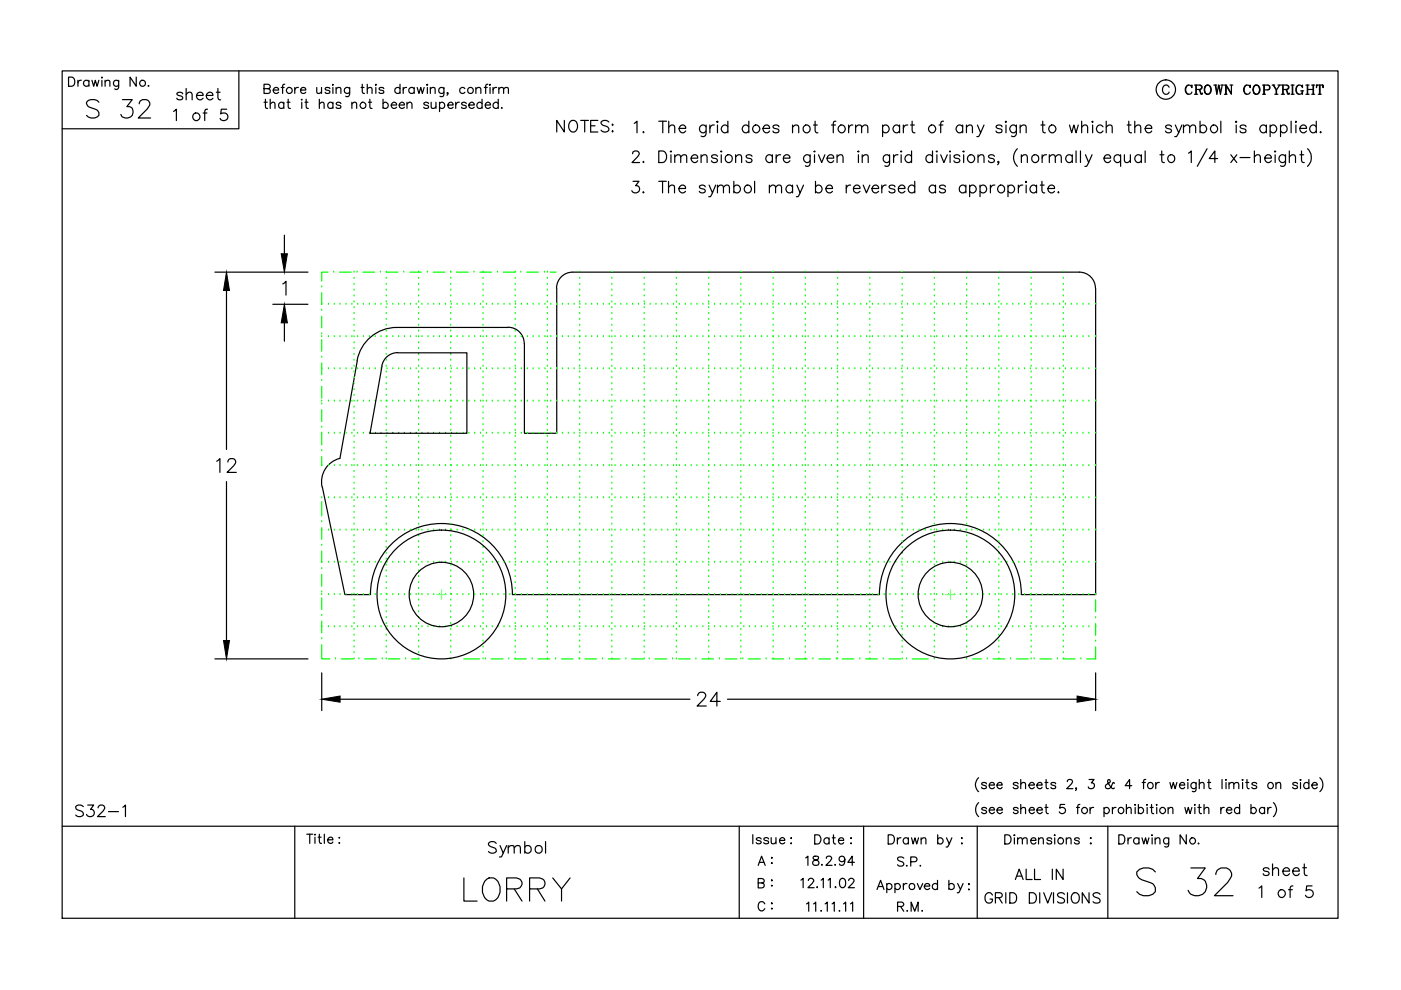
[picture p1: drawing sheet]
<svg xmlns="http://www.w3.org/2000/svg" width="297mm" height="210mm" viewBox="0 0 297 210" stroke-linecap="round" stroke-linejoin="round" font-family="sans-serif">
<g fill="none" stroke="#000" stroke-width=".25">
<path d="M13.2 15h270.5v179.7h-270.5zM14.5 16.3h.7a1.05 1.05 0 0 1 .7 1 1.05 1.05 0 0 1-.7 1h-.7zM16.5 17v1.3M17.2 17a.58 .58 0 0 0-.7 .6M18.9 17.3a.64 .64 0 0 0-1-.1 .64 .64 0 0 0 0 .9 .64 .64 0 0 0 1-.1M18.9 17v1.3M19.5 17l.4 1.3 .3-1.3 .4 1.3 .4-1.3M21.6 17v1.3M21.6 16.3l.1 .1-.1 .2zM22.3 17.4a.67 .67 0 0 1 .9-.3l.1 1.2M22.3 17v1.3M25.2 17v1.5a.51 .51 0 0 1-.4 .4 .51 .51 0 0 1-.5-.1"/>
<path d="M25.2 17.3a.62 .62 0 0 0-.9-.1 .62 .62 0 0 0 0 .9 .62 .62 0 0 0 .9-.1M28.9 16.3v2l-1.3-2v2M31.5 18.1v.2l.1-.1M38.7 19.9a.74 .74 0 0 0-1.2 0l.3 .3 .8 .3 .1 .3a.74 .74 0 0 1-1.2 0M39.5 18.8v2.4M45.9 19.6h.8M46.2 18.8v1.9l.1 .3 .5 .2M50.6 15v12.3h-37.4M56 18.8l1.1-.1 .2-.2-.2-.5-1.1-.1v1.9h.8l.5-.3a.53 .53 0 0 0-.5-.7M57.9 19.1h1.2a.57 .57 0 0 0-.6-.6 .57 .57 0 0 0-.6 .6v.2a.63 .63 0 0 0 .5 .5 .63 .63 0 0 0 .7-.2M59.6 18.5h.7M60.4 17.9l-.4 .1-.1 .2v1.6"/>
<path d="M62.5 18.5v1.3M63.3 18.5a.64 .64 0 0 0-.8 .6M63.7 19.1h1.1a.6 .6 0 0 0-.8-.5 .6 .6 0 0 0-.2 1 .62 .62 0 0 0 1 0M67.2 18.5v1.2l.5 .1 .5-.3M68.2 18.5v1.3M69.9 18.8a.62 .62 0 0 0-1 0 .9 .9 0 0 0 1 .5v.3a.62 .62 0 0 1-1 0M70.6 18.5v1.3M70.6 17.9v.2zM71.3 18.9a.67 .67 0 0 1 .9-.3l.1 1.2M71.3 18.5v1.3M74.1 18.5v1.5a.53 .53 0 0 1-.8 .4M74.1 18.8a.64 .64 0 0 0-.9-.1 .64 .64 0 0 0 0 .9 .64 .64 0 0 0 .9 0"/>
<path d="M76.6 18.5h.6M76.8 17.9v1.6l.1 .2 .4 .1M77.9 18.9a.67 .67 0 0 1 .9-.3l.1 1.2M77.9 17.9v1.9M79.7 18.5v1.3M79.7 17.9l.1 .1-.1 .1zM81.4 18.8a.62 .62 0 0 0-1 0 .9 .9 0 0 0 .9 .5l.1 .3a.62 .62 0 0 1-1 0M84.8 18.8a.62 .62 0 0 0-.9-.1 .62 .62 0 0 0 0 .9 .62 .62 0 0 0 .9 0M84.8 17.9v1.9M85.5 18.5v1.3M86.2 18.5a.58 .58 0 0 0-.7 .6M87.8 18.8a.64 .64 0 0 0-.9-.1 .64 .64 0 0 0 0 .9 .64 .64 0 0 0 .9 0"/>
<path d="M87.8 18.5v1.3M88.4 18.5l.4 1.3 .4-1.3 .3 1.3 .4-1.3M90.6 18.5v1.3M90.6 17.9v.2l-.1-.1zM91.2 18.9a.67 .67 0 0 1 1-.3l.1 1.2M91.2 18.5v1.3M94.1 18.5v1.5a.51 .51 0 0 1-.3 .5 .51 .51 0 0 1-.5-.1M94.1 18.8a.62 .62 0 0 0-.9-.1 .62 .62 0 0 0 0 .9 .62 .62 0 0 0 .9 0M95 19.7h-.2h.2l-.2 .5M98.6 18.8a.62 .62 0 0 0-.9-.1 .62 .62 0 0 0 0 .9 .62 .62 0 0 0 .9 0M100.9 18.9l.5-.4 .4 .1 .2 1.2M100.9 18.5v1.3"/>
<path d="M102.7 18.5h.6M103.4 17.9l-.3 .1-.1 .2v1.6M103.9 18.5v1.3M103.9 17.9v.2l-.1-.1zM104.5 18.5v1.3M105.3 18.5a.64 .64 0 0 0-.8 .6M105.8 18.9a.67 .67 0 0 1 .9-.3l.1 1.2M105.8 18.5v1.3M106.8 18.9a.67 .67 0 0 1 .9-.3l.1 1.2M247.9 18.5a.72 .72 0 0 0-.9-.5 .72 .72 0 0 0-.5 .8 .85 .85 0 0 0 .2 .9 .85 .85 0 0 0 .9 .2l.3-.4M252 18a1.08 1.08 0 0 0-.6 1 1.08 1.08 0 0 0 .6 1M252.6 18.3l.1 .3v-.6l-.1 .3a.73 .73 0 0 0-.8-.2 .73 .73 0 0 0-.5 .7 .86 .86 0 0 0 .2 .9 .86 .86 0 0 0 .9 .2l.3-.4"/>
<path d="M253.3 18h1.1l.4 .2 .1 .4-.3 .3-1 .1M253.3 20h.6M253.5 18v2M253.6 18v2M254.1 19l.3 .1 .2 .7h.3M254.3 19.1l.3 .8 .3 .1v-.3M254.4 18l.4 .4-.2 .4-.2 .2M256 18a1.02 1.02 0 0 0-.7 1.1 1.02 1.02 0 0 0 .8 .9 1 1 0 0 0 .7-1.1 1 1 0 0 0-.8-.9 1.13 1.13 0 0 0 0 2M256.1 18a1.09 1.09 0 0 1 .6 1 1.09 1.09 0 0 1-.6 1M257.4 18h.6M257.7 18l.3 2 .4-2 .4 2 .3-2M257.7 18l.3 1.5"/>
<path d="M258.5 18l.3 1.5M258.8 18h.6M259.6 20h.6M259.6 18h.4M259.9 18v2M260.8 18h.6M261.1 19.8l-1.1-1.8v2M261.1 18v2l-1.1-1.8M264.3 18a1.12 1.12 0 0 0 0 2M265 18.3l.1 .3v-.6l-.1 .3a.73 .73 0 0 0-.9-.2 .73 .73 0 0 0-.4 .7v.5a.72 .72 0 0 0 .6 .7 .72 .72 0 0 0 .8-.5M266.3 18a1.06 1.06 0 0 0-.7 1 1.06 1.06 0 0 0 .7 1 .98 .98 0 0 0 .8-1 .98 .98 0 0 0-.8-1 1.13 1.13 0 0 0 0 2M266.5 18a1.09 1.09 0 0 1 .6 1 1.09 1.09 0 0 1-.6 1"/>
<path d="M267.7 18h1.1l.3 .1 .2 .3-.2 .6-1 .1M267.7 20h.6M267.9 18v2M268.1 18v2M268.8 18a.52 .52 0 0 1 .4 .5 .52 .52 0 0 1-.4 .6M269.7 18h.6M269.9 18l.7 1.1v.9M270 18l.7 1.1v.9M270.3 20h.6M270.9 18h.6M271.3 18l-.6 1.1M271.7 18h1.1l.4 .2v.6l-.4 .2h-.8"/>
<path d="M271.7 20h.6M272 18v2M272.5 19l.3 .1 .3 .7h.3M272.7 19.1l.3 .8 .3 .1 .1-.3M272.8 18l.4 .4-.1 .4-.3 .2M273.7 20h.7M273.7 18h.7M274 18v2M274.1 18v2M275.4 18a1.12 1.12 0 0 0 0 2M275.8 19.3h.6M276.1 18.3l.1 .3v-.6l-.1 .3a.72 .72 0 0 0-.9-.2 .72 .72 0 0 0-.4 .7 .83 .83 0 0 0 .1 .9 .83 .83 0 0 0 1 .2l.2-.2"/>
<path d="M276.1 19.3v.7M276.2 19.3v.7M276.9 20h.7M276.9 18h.7M277.2 18v2M277.3 18v2M277.3 19h1.1M278.1 20h.6M278.1 18h.6M278.4 18v2M278.5 18v2M279.2 18l-.1 .6v-.6h1.4v.6l-.1-.6"/>
<path d="M279.5 20h.6M279.8 18v2M279.9 18v2M21 21.7a1.75 1.75 0 0 0-2.7 0 1.07 1.07 0 0 0 .8 1.1l1.1 .4a1.12 1.12 0 0 1 .8 1.3 1.75 1.75 0 0 1-2.7 0M26 21.1h2l-1.1 1.5 .9 .2a1.35 1.35 0 0 1-.2 2 1.35 1.35 0 0 1-2-.5M29.5 22a.87 .87 0 0 1 .7-.9h.8a.93 .93 0 0 1 .6 1.5l-2.3 2.4h2.6M36.8 23.6l.6-.4v2.4M39.5 20l.5-.4 .6 .1 .1 1.5M41.7 20.2h1.4a.75 .75 0 0 0-1.1-.6 .75 .75 0 0 0-.2 1.2 .74 .74 0 0 0 1.3 0M43.1 24h.8M43.7 20.2h1.4a.75 .75 0 0 0-1-.6 .75 .75 0 0 0-.2 1.2 .74 .74 0 0 0 1.2 0M44 23.2h-.5l-.1 .4v2"/>
<path d="M48.1 23.2h-1.2l-.1 1a.87 .87 0 0 1 1.3 0 .87 .87 0 0 1-.2 1.3 .87 .87 0 0 1-1.2-.4M56 21.7h.7M56.3 21v1.6l.1 .3 .3 .1M57.3 22.1l.5-.4 .4 .1 .1 1.2M57.3 21v2M60.2 22a.62 .62 0 0 0-.9-.1 .62 .62 0 0 0 0 .9 .62 .62 0 0 0 .9-.1M60.2 21.7v1.3M60.8 21.7h.7M61.1 21v1.6l.1 .3 .4 .1M64 21.7v1.3M64 21v.2zM64.7 21.7h.6"/>
<path d="M64.9 21v1.6l.1 .3 .4 .1M67.7 22.1l.5-.4 .4 .1 .1 1.2M67.7 21v2M70.6 22a.62 .62 0 0 0-.9-.1 .62 .62 0 0 0 0 .9 .62 .62 0 0 0 .9-.1M70.6 21.7v1.3M72.3 22a.57 .57 0 0 0-1 0 .9 .9 0 0 0 .9 .4l.1 .3a.62 .62 0 0 1-1 0M74.6 22.1l.5-.4 .4 .1 .1 1.2M74.6 21.7v1.3M78.1 21.7h.7M78.4 21v1.6l.1 .3 .4 .1M81.2 22a.62 .62 0 0 1 .9-.1 .62 .62 0 0 1 0 .9 .62 .62 0 0 1-.9-.1M81.2 21v2"/>
<path d="M82.9 22.3h1.2a.57 .57 0 0 0-.6-.7 .57 .57 0 0 0-.6 .7v.1a.63 .63 0 0 0 .5 .6 .63 .63 0 0 0 .7-.3M84.6 22.3h1.1a.55 .55 0 0 0-.5-.7 .55 .55 0 0 0-.6 .7 .61 .61 0 0 0 .4 .6 .61 .61 0 0 0 .7-.2M86.3 22.1l.5-.4 .4 .1 .1 1.2M86.3 21.7v1.3M90.9 22a.57 .57 0 0 0-1.1 0l.3 .3 .5 .1a.33 .33 0 0 1 .2 .5 .7 .7 0 0 1-1-.2M91.4 21.7l.1 1.2 .5 .1 .4-.4M92.4 21.7v1.3M93.2 22a.62 .62 0 0 1 .9-.1 .62 .62 0 0 1 0 .9 .62 .62 0 0 1-.9-.1M93.2 21.7v2M95 22.3h1.1a.55 .55 0 0 0-.6-.7 .55 .55 0 0 0-.5 .7 .61 .61 0 0 0 .3 .7 .61 .61 0 0 0 .8-.3M96.6 21.7v1.3M97.4 21.7a.72 .72 0 0 0-.8 .6"/>
<path d="M98.9 22a.57 .57 0 0 0-1.1 0 .9 .9 0 0 0 1 .4l.1 .3a.62 .62 0 0 1-1.1 0M99.4 22.3h1.2a.62 .62 0 0 0-.9-.6 .62 .62 0 0 0-.2 1 .65 .65 0 0 0 1.1 0M102.2 22a.62 .62 0 0 0-.9-.1 .62 .62 0 0 0 0 .9 .62 .62 0 0 0 .9-.1M102.2 21v2M102.9 22.3h1.1a.55 .55 0 0 0-.6-.7 .55 .55 0 0 0-.5 .7 .61 .61 0 0 0 .3 .7 .61 .61 0 0 0 .8-.3M105.6 22a.62 .62 0 0 0-.9-.1 .62 .62 0 0 0 0 .9 .62 .62 0 0 0 .9-.1M105.6 21v2M106.4 22.8v.2l.1-.1M119.6 25.5v2.5l-1.6-2.5v2.5M120.8 25.9a.89 .89 0 0 1 1.1-.3 .89 .89 0 0 1 .5 .9 1.07 1.07 0 0 1-.2 1.1 1.07 1.07 0 0 1-1.2 .3 1.49 1.49 0 0 1-.2-2zM123.1 25.5h1.7M124 25.5v2.5"/>
<path d="M125.2 26.7h1M126.8 25.5h-1.6v2.5h1.6M129.1 25.9a1.12 1.12 0 0 0-1.7 0l.3 .6 .9 .3a.61 .61 0 0 1 .2 1.1 1.07 1.07 0 0 1-1.4-.3M129.8 26.5l.1-.2 .1 .2-.1 .1zM129.8 27.9l.1-.2 .1 .2-.1 .1zM134.1 32.6a.5 .5 0 0 1 .5-.6h.5a.58 .58 0 0 1 .3 .9l-1.4 1.6h1.6M134.2 38.4h1.3l-.7 1a.82 .82 0 0 1 .8 1.1 .82 .82 0 0 1-1.4 .3l-.2-.4M134.5 26.2l.6-.5v2.5M136.4 27.9v.3l.1-.2M136.4 34.2v.3l.1-.2M139.7 38.4h1.6M139.7 25.7h1.6"/>
<path d="M139.7 32h.8a1.32 1.32 0 0 1 .9 1.2 1.32 1.32 0 0 1-.9 1.3h-.8zM140.5 38.4v2.5M140.5 25.7v2.5M141.7 39.7l.6-.5 .6 .2 .1 1.5M141.7 38.4v2.5M141.8 27l.6-.5 .5 .1 .2 1.6M141.8 25.7v2.5M142.3 32.8v1.7M142.3 32l.1 .1-.1 .1-.2-.1zM143.1 33.3l.6-.5 .5 .1 .1 1.6M143.1 32.8v1.7M143.9 40h1.4a.72 .72 0 0 0-.8-.8 .72 .72 0 0 0-.6 1 .76 .76 0 0 0 .6 .7 .76 .76 0 0 0 .8-.3"/>
<path d="M144 27.2h1.4a.72 .72 0 0 0-.8-.7 .72 .72 0 0 0-.6 .9 .74 .74 0 0 0 .6 .7 .74 .74 0 0 0 .8-.3M144.3 33.3l.6-.5 .6 .1 .1 1.6M146.5 33.5h1.4a.7 .7 0 0 0-.7-.7 .7 .7 0 0 0-.7 .7 .77 .77 0 0 0 .5 .9 .77 .77 0 0 0 .9-.3M148.6 33.3l.6-.5 .6 .1 .1 1.6M148.6 32.8v1.7M149.5 39.6a.7 .7 0 0 0-.6-.4 .7 .7 0 0 0-.6 .4 1.26 1.26 0 0 0 1.1 .6l.1 .4a.74 .74 0 0 1-1.2 0M149.7 26.5v1.9a.66 .66 0 0 1-1.1 .4M149.7 26.9a.77 .77 0 0 0-1.1-.1 .77 .77 0 0 0 0 1.1 .77 .77 0 0 0 1.1-.1M150.3 39.2l.8 1.7 .6-1.7M150.5 26.5v1.7M151.4 26.5a.79 .79 0 0 0-.9 .7M152.1 39.7l.6-.5 .6 .2 .1 1.5"/>
<path d="M152.1 39.2v1.7M152.1 26.5v1.7M152.1 25.7l.1 .1-.1 .2-.1-.2zM152.1 33.2a.74 .74 0 0 0-1.3 0l.4 .3 .8 .2 .1 .4a.7 .7 0 0 1-.6 .4 .7 .7 0 0 1-.7-.4M152.9 32.8v1.7M152.9 32l.1 .1-.1 .1zM153.4 39.7l.5-.5 .6 .2 .2 1.5M154.3 26.9a.77 .77 0 0 0-1.1-.1 .77 .77 0 0 0 0 1.1 .77 .77 0 0 0 1.1-.1M154.3 25.7v2.5M155.6 39.6a.78 .78 0 0 1 1.1-.1 .78 .78 0 0 1 0 1.2 .78 .78 0 0 1-1.1-.1M155.6 38.4v2.5M156 33.3l.6-.5 .5 .1 .1 1.6"/>
<path d="M156 32.8v1.7M158.8 26.9a.77 .77 0 0 0-1.2-.1 .77 .77 0 0 0 0 1.1 .77 .77 0 0 0 1.2-.1M158.8 25.7v2.5M159.4 33.2a.74 .74 0 0 0-1.2 0l.3 .3 .8 .2 .1 .4a.7 .7 0 0 1-.6 .4 .7 .7 0 0 1-.6-.4M160 38.4v2.5M161.8 27.2h1.4a.72 .72 0 0 0-.9-.7 .72 .72 0 0 0-.5 .9 .74 .74 0 0 0 .5 .7 .74 .74 0 0 0 .9-.3M163.1 39.7l.6-.5 .6 .2 .1 1.5M163.1 39.2v1.7M163.8 33.2a.78 .78 0 0 0-1.2-.2 .78 .78 0 0 0 0 1.2 .78 .78 0 0 0 1.2-.1M163.8 32.8v1.7M164.4 39.7l.6-.5 .6 .2 .1 1.5M164.6 32.8v1.7"/>
<path d="M165.2 26.9a.7 .7 0 0 0-.7-.4 .7 .7 0 0 0-.6 .4 1.26 1.26 0 0 0 1.1 .5l.2 .4a.7 .7 0 0 1-.7 .4 .7 .7 0 0 1-.6-.4M165.5 32.8a.79 .79 0 0 0-.9 .7M166.1 33.5h1.4a.72 .72 0 0 0-.8-.7 .72 .72 0 0 0-.6 .9 .74 .74 0 0 0 .6 .8 .74 .74 0 0 0 .8-.4M168 39.6a.78 .78 0 0 0-1.1-.1 .78 .78 0 0 0 0 1.2 .78 .78 0 0 0 1.1-.1M168 39.2v1.7M168 27l.6-.5 .6 .1 .1 1.6M168 26.5v1.7M169 39.2l.6 1.7 .8-1.7M171.8 32.8v1.9a.61 .61 0 0 1-.4 .5 .61 .61 0 0 1-.7-.1M171.8 33.2a.78 .78 0 0 0-1.2-.2 .78 .78 0 0 0 0 1.2 .78 .78 0 0 0 1.2-.1M172.5 26.5h.8M172.7 32.8v1.7"/>
<path d="M172.7 32l.1 .1-.1 .1zM172.8 25.7v2l.1 .3 .5 .2M172.9 39.6a.78 .78 0 0 1 1.2-.1 .78 .78 0 0 1 0 1.2 .78 .78 0 0 1-1.2-.1M172.9 38.4v2.5M173.5 32.8l.7 1.7 .7-1.7M175.1 40h1.4a.72 .72 0 0 0-.8-.8 .72 .72 0 0 0-.6 1 .76 .76 0 0 0 .6 .7 .76 .76 0 0 0 .8-.3M175.4 33.5h1.4a.7 .7 0 0 0-.7-.7 .7 .7 0 0 0-.7 .7 .77 .77 0 0 0 .4 .9 .77 .77 0 0 0 1-.3M176.3 26.5h.8M177.2 25.7l-.4 .1-.1 .4v2M177.5 33.3l.6-.5 .5 .1 .1 1.6M177.5 32.8v1.7M179.4 39.2v1.7"/>
<path d="M179.9 26.5v1.7M180.4 39.2a.79 .79 0 0 0-1 .8M180.8 26.5a.78 .78 0 0 0-.9 .7M180.9 40h1.4a.72 .72 0 0 0-.8-.8 .72 .72 0 0 0-.6 1 .75 .75 0 0 0 .6 .7 .75 .75 0 0 0 .8-.3M181.4 27l.6-.5 .6 .1 .1 1.6M181.4 26.5v1.7M182 32.8v1.7M182 32l.1 .1-.1 .1-.1-.1zM182.7 27l.6-.5 .6 .1 .1 1.6M182.8 33.3l.6-.5 .6 .1 .1 1.6M182.8 32.8v1.7M183 39.2l.7 1.7 .7-1.7"/>
<path d="M184.9 40h1.4a.72 .72 0 0 0-.8-.8 .72 .72 0 0 0-.6 1 .76 .76 0 0 0 .5 .7 .76 .76 0 0 0 .9-.3M187 39.2v1.7M187.1 26.9a.77 .77 0 0 1 1.2-.1 .77 .77 0 0 1 0 1.1 .77 .77 0 0 1-1.2-.1M187.1 26.5v2.5M187.9 39.2a.84 .84 0 0 0-.9 .8M188.6 32.8l-.1 2.2-.3 .3-.6-.2M188.6 33.2a.78 .78 0 0 0-1-.2 .78 .78 0 0 0-.2 1.1 .78 .78 0 0 0 1 .2l.2-.2M189.5 32.8v1.7M189.8 39.6a.7 .7 0 0 0-.7-.4 .7 .7 0 0 0-.6 .4 1.27 1.27 0 0 0 1.2 .6l.1 .4a.74 .74 0 0 1-1.3 0M190.4 32.8a.79 .79 0 0 0-.9 .7M190.5 40h1.4a.72 .72 0 0 0-.9-.8 .72 .72 0 0 0-.5 1 .75 .75 0 0 0 .5 .7 .75 .75 0 0 0 .9-.3M190.7 26.9a.77 .77 0 0 0-1.1-.1 .77 .77 0 0 0 0 1.1 .77 .77 0 0 0 1.1-.1"/>
<path d="M190.7 26.5v1.7M191.1 32.8v1.7M191.1 32l.1 .1-.1 .1-.2-.1zM191.5 26.5v1.7M192.5 26.5a.79 .79 0 0 0-1 .7M193.1 26.5h.8M193.3 33.2a.78 .78 0 0 0-1.2-.2 .78 .78 0 0 0 0 1.2 .78 .78 0 0 0 1.2-.1M193.3 32v2.5M193.4 25.7v2l.1 .3 .5 .2M193.9 39.6a.78 .78 0 0 0-1.1-.1 .78 .78 0 0 0 0 1.2 .78 .78 0 0 0 1.1-.1M193.9 38.4v2.5M197.7 33.2a.78 .78 0 0 0-1.1-.2 .78 .78 0 0 0 0 1.2 .78 .78 0 0 0 1.1-.1"/>
<path d="M197.7 32v2.5M198.3 39.6a.8 .8 0 0 0-1.3 .2 .8 .8 0 0 0 .9 1.1l.4-.3M198.3 39.2v1.7M198.6 32.8v1.7M198.6 32v.2l-.1-.1zM199.1 26.5h.8M199.4 32.8l.7 1.7 .7-1.7M200 25.7l-.4 .1-.2 .4v2M200.5 39.6a.7 .7 0 0 0-.7-.4 .7 .7 0 0 0-.6 .4 1.26 1.26 0 0 0 1.1 .6l.2 .4a.74 .74 0 0 1-1.3 0M201.4 32.8v1.7M201.4 32v.2l-.1-.1zM203.5 33.2a.74 .74 0 0 0-1.3 0l.4 .3 .8 .2 .1 .4a.7 .7 0 0 1-.6 .4 .7 .7 0 0 1-.7-.4"/>
<path d="M204.1 26.9a.77 .77 0 0 0-1.1-.1 .77 .77 0 0 0 0 1.1 .77 .77 0 0 0 1.1-.1M204.1 26.5v1.7M204.3 32.8v1.7M204.3 32l.1 .1-.1 .1-.1-.1zM204.8 39.6a.78 .78 0 0 0-1.2-.1 .78 .78 0 0 0 0 1.2 .78 .78 0 0 0 1.2-.1M204.8 39.2v1.7M204.9 27l.6-.5 .6 .1 .1 1.6M204.9 26.5v1.7M205.6 39.6a.78 .78 0 0 1 1.1-.1 .78 .78 0 0 1 0 1.2 .78 .78 0 0 1-1.1-.1M205.6 39.2v2.5M207.2 26.5l.7 1.7 .7-1.7M207.4 33.3l.5-.5 .6 .1 .1 1.6"/>
<path d="M207.4 32.8v1.7M207.8 39.6a.78 .78 0 0 1 1.1-.1 .78 .78 0 0 1 0 1.2 .78 .78 0 0 1-1.1-.1M207.8 39.2v2.5M207.9 28.2l-.3 .6-.5 .2M210 39.2v1.7M210.8 33.2a.74 .74 0 0 0-1.2 0l.3 .3 .8 .2 .1 .4a.7 .7 0 0 1-.6 .4 .7 .7 0 0 1-.6-.4M210.9 39.2a.79 .79 0 0 0-.9 .8M211.8 34.3l-.2 .2-.1-.2 .1-.1 .2 .1-.3 .6M212.4 26.9a.7 .7 0 0 0-.6-.4 .7 .7 0 0 0-.6 .4 1.27 1.27 0 0 0 1.2 .5v.4a.7 .7 0 0 1-.6 .4 .7 .7 0 0 1-.6-.4M213.3 25.7v.3l-.1-.2zM213.3 26.5v1.7M213.7 39.6a.78 .78 0 0 1 1.2-.1 .78 .78 0 0 1 0 1.2 .78 .78 0 0 1-1.2-.1"/>
<path d="M213.7 39.2v2.5M215.5 26.5v1.9a.66 .66 0 0 1-1.1 .4M215.5 26.9a.77 .77 0 0 0-1.2-.1 .77 .77 0 0 0 0 1.1 .77 .77 0 0 0 1.2-.1M215.7 31.5a2.53 2.53 0 0 0 0 3.8M215.9 39.2v1.7M216.3 27l.6-.5 .6 .1 .1 1.6M216.3 26.5v1.7M216.5 33.3l.6-.5 .6 .1 .1 1.6M216.5 32.8v1.7M216.8 39.2a.79 .79 0 0 0-.9 .8M217.4 38.6l.2-.2v.2v.1zM217.6 39.2v1.7"/>
<path d="M219.8 39.6a.78 .78 0 0 0-1.2-.1 .78 .78 0 0 0 0 1.2 .78 .78 0 0 0 1.2-.1M219.8 39.2v1.7M220.6 39.2h.8M220.7 26.5h.8M220.9 38.4v2l.1 .4 .5 .1M221 32.8v1.7M221.1 25.7v2l.1 .3 .4 .2M221.9 32.8a.79 .79 0 0 0-.9 .7M222.2 40h1.4a.72 .72 0 0 0-.9-.8 .72 .72 0 0 0-.5 1 .76 .76 0 0 0 .5 .7 .76 .76 0 0 0 .9-.3M222.5 33.3l.5-.5 .6 .1 .1 1.6M222.5 32.8v1.7M223.7 33.3l.6-.5 .6 .1 .1 1.6"/>
<path d="M226.8 26.5l.4 1.7 .5-1.7 .4 1.7 .5-1.7M227.3 33.2a.78 .78 0 0 0-1.1-.2 .78 .78 0 0 0 0 1.2 .78 .78 0 0 0 1.1-.1M227.3 32.8v1.7M228.1 32v2.5M229.1 32v2.5M229.3 27l.6-.5 .6 .1 .1 1.6M229.3 25.7v2.5M230.1 32.8l.7 1.7 .7-1.7M230.8 34.5l-.3 .6-.5 .2M231.7 25.7v.3l-.2-.2zM231.7 26.5v1.7M233.9 26.9a.77 .77 0 0 0-1.2-.1 .77 .77 0 0 0 0 1.1 .77 .77 0 0 0 1.2-.1"/>
<path d="M234.1 33.5h1.4a.7 .7 0 0 0-.7-.7 .7 .7 0 0 0-.7 .7 .76 .76 0 0 0 .4 .9 .76 .76 0 0 0 1-.3M234.5 27l.6-.5 .6 .1 .1 1.6M234.5 25.7v2.5M237.6 33.2a.78 .78 0 0 0-1.2-.2 .78 .78 0 0 0 0 1.2 .78 .78 0 0 0 1.2-.1M237.6 32.8v2.5M238.4 32.8l.1 1.5 .6 .2 .6-.5M239 26.5h.8M239.3 25.7v2l.2 .3 .4 .2M239.7 32.8v1.7M240.6 27l.6-.5 .5 .1 .2 1.6M240.6 25.7v2.5M242 33.2a.78 .78 0 0 0-1.2-.2 .78 .78 0 0 0 0 1.2 .78 .78 0 0 0 1.2-.1"/>
<path d="M242 32.8v1.7M242.8 32v2.5M242.8 27.2h1.4a.72 .72 0 0 0-.8-.7 .72 .72 0 0 0-.6 .9 .74 .74 0 0 0 .6 .7 .74 .74 0 0 0 .8-.3M245.9 32.8h.9M246.3 32v2l.1 .3 .5 .2M248.4 26.9a.7 .7 0 0 0-.7-.4 .7 .7 0 0 0-.6 .4 1.26 1.26 0 0 0 1.2 .5l.1 .4a.7 .7 0 0 1-.7 .4 .7 .7 0 0 1-.6-.4M249.2 26.5l.7 1.7 .7-1.7M249.9 28.2l-.5 .8h-.3M250.9 27l.6-.5 .6 .1 .1 1.6M250.9 26.5v1.7M252 32.5l.6-.5v2.5M252.2 27l.6-.5 .6 .1 .1 1.6"/>
<path d="M254.4 26.9a.77 .77 0 0 1 1.2-.1 .77 .77 0 0 1 0 1.1 .77 .77 0 0 1-1.2-.1M254.4 25.7v2.5M255.9 31.5l-2.1 3.8M258.2 33.6h-1.8l1.2-1.6v2.5M258.8 25.7v2.5M261 32.8l1.2 1.7M262.1 25.7l.1 .1-.1 .2-.1-.2zM262.1 26.5v1.7M262.2 32.8l-1.2 1.7M262.9 33.4h2.1M264.2 26.9a.7 .7 0 0 0-.7-.4 .7 .7 0 0 0-.6 .4 1.27 1.27 0 0 0 1.2 .5l.1 .4a.7 .7 0 0 1-.7 .4 .7 .7 0 0 1-.6-.4M266 33.3l.5-.5 .6 .1 .1 1.6"/>
<path d="M266 32v2.5M268.2 33.5h1.3a.7 .7 0 0 0-.6-.7 .7 .7 0 0 0-.7 .7 .76 .76 0 0 0 .4 .9 .76 .76 0 0 0 .9-.3M268.5 26.9a.77 .77 0 0 0-1.2-.1 .77 .77 0 0 0 0 1.1 .77 .77 0 0 0 1.2-.1M268.5 26.5v1.7M269.3 26.9a.77 .77 0 0 1 1.1-.1 .77 .77 0 0 1 0 1.1 .77 .77 0 0 1-1.1-.1M269.3 26.5v2.5M270.4 32l.1 .1-.1 .1-.2-.1zM270.4 32.8v1.7M271.5 26.9a.77 .77 0 0 1 1.1-.1 .77 .77 0 0 1 0 1.1 .77 .77 0 0 1-1.1-.1M271.5 26.5v2.5M272.6 32.8v1.9a.64 .64 0 0 1-.4 .5 .64 .64 0 0 1-.7-.1M272.6 33.2a.78 .78 0 0 0-1.2-.2 .78 .78 0 0 0 0 1.2 .78 .78 0 0 0 1.2-.1"/>
<path d="M273.4 33.3l.6-.5 .5 .1 .2 1.6M273.4 32v2.5M273.7 25.7v2.5M274.8 25.7l.1 .1-.1 .2zM274.8 26.5v1.7M275.6 32.8h.8M275.6 27.2h1.4a.72 .72 0 0 0-.8-.7 .72 .72 0 0 0-.6 .9 .74 .74 0 0 0 .6 .8 .74 .74 0 0 0 .8-.4M275.9 32v2l.2 .3 .4 .2M277.2 31.5a2.53 2.53 0 0 1 0 3.8M279.1 26.9a.77 .77 0 0 0-1.2-.1 .77 .77 0 0 0 0 1.1 .77 .77 0 0 0 1.2-.1M279.1 25.7v2.5M280 27.9l-.1 .1 .1 .2 .1-.2"/>
<path d="M45.6 57.7h19.7M60.3 49.9v3.9M121.4 57.7a3.4 3.4 0 0 0-3.4 3.4M121.4 57.7h107.5M136.4 40.6l-.1 .2 .1 .1 .1-.1M151.1 40.9l-.4 .7-.4 .1M169.6 40.9l-.3 .7-.5 .1M224.4 40.6l-.1 .2 .1 .1 .1-.1M228.8 57.7a3.4 3.4 0 0 1 3.5 3.4M48 61.6v33.7M57.8 64.5h7.5M60 60.2l.6-.6v3"/>
<path d="M60.3 68.5v3.8M75.7 76.5l-3.6 20.7M84.3 74.8a3.4 3.4 0 0 0-3.3 2.8M84.3 74.8h14.7v17.1h-20.5l2.5-14.3M107.7 69.4a3.4 3.4 0 0 1 3.4 3.4M107.8 69.4h-23.7a8.5 8.5 0 0 0-8.4 7.1M118 61.1v30.8h-6.8v-19.1M232.3 61.1v65l-15.8-.1a15 15 0 0 0-15-15 15 15 0 0 0-15.1 15l-77.8 .1a15 15 0 0 0-15-15.1 15 15 0 0 0-15.1 15M45.9 97.8l.7-.6v3M48.3 98l.3-.6 .8-.2a.72 .72 0 0 1 .4 1.1l-1.7 1.9h2M72 97.2a5.1 5.1 0 0 0-3.7 6M48 102.1v33.7"/>
<path d="M68.3 103.3l4.8 22.8h5.5M45.6 139.7h19.7M68.2 142.7v8M72.1 148.3h74.2M147.9 147.5l.3-.6 .9-.1a.72 .72 0 0 1 .4 1.1l-1.7 1.8h1.9M152.7 148.7h-2.1l1.4-1.9v2.9M154.2 148.3h74.2M232.3 142.7v8M13.2 175.2h270.5M17.7 171a.9 .9 0 0 0-.9-.4 .9 .9 0 0 0-.7 .7l.4 .4a1.24 1.24 0 0 1 1.2 .7v.4a1.08 1.08 0 0 1-1.6 0M18.6 170.7h1.3l-.7 .9a.82 .82 0 0 1 .7 1.2 .82 .82 0 0 1-1.3 .2l-.3-.3M20.8 171.3l.1-.4 .4-.2 .7 .1a.55 .55 0 0 1 .1 .8l-1.4 1.5h1.6"/>
<path d="M23 172.1h2.1M26 171.2l.6-.5v2.4M62.5 175.2v19.5M65 176.9h1.3M65.7 176.9v1.9M66.8 177.5v1.3M66.8 176.9l.1 .1h-.1zM67.5 177.5h.6M67.7 176.9v1.5l.1 .3 .4 .1M68.8 176.9v1.9M69.5 178.1h1.1v-.2a.64 .64 0 0 0-1.1-.1 .64 .64 0 0 0 .4 1h.3l.4-.3M71.9 177.5v.2z"/>
<path d="M71.9 178.7v.1zM105.2 178.8a.92 .92 0 0 0-.9-.4 .92 .92 0 0 0-.7 .6 1.57 1.57 0 0 0 1.4 .8 .55 .55 0 0 1 0 1 1.13 1.13 0 0 1-1.4-.2M106 179.3l.7 1.6 .7-1.6M107.8 179.7a.86 .86 0 0 1 1.1-.3l.1 1.5M107.8 179.3v1.6M109 179.7l.6-.4 .6 .1 .1 1.5M111.3 179.6a.76 .76 0 0 1 1.1-.1 .76 .76 0 0 1 0 1.1 .76 .76 0 0 1-1.1 0M111.3 178.4v2.5M115.7 178.4v2.5M156.7 175.2v19.5M159.6 177v1.9M161.4 177.9a.6 .6 0 0 0-1.1 0l.3 .3 .7 .2 .1 .3a.65 .65 0 0 1-1.1 0"/>
<path d="M163 177.9a.57 .57 0 0 0-1.1 0 .9 .9 0 0 0 1 .5l.1 .3a.62 .62 0 0 1-1.1 0M163.5 177.6l.1 1.2 .5 .1 .4-.4M164.5 177.6v1.3M165.3 178.2h1.1a.55 .55 0 0 0-.6-.6 .55 .55 0 0 0-.5 .6 .61 .61 0 0 0 .3 .7 .61 .61 0 0 0 .8-.2M167.7 177.7h.1zM167.7 178.8h.1zM172.7 177h.7a1.02 1.02 0 0 1 .7 1 1.02 1.02 0 0 1-.7 .9h-.7zM175.8 177.9a.61 .61 0 0 0-.9-.1 .61 .61 0 0 0 0 .9 .61 .61 0 0 0 .9 0M175.8 177.6v1.3M176.5 177.6h.6M176.7 177v1.6l.1 .3h.4M177.8 178.2h1.1a.6 .6 0 0 0-.9-.5 .6 .6 0 0 0-.1 1 .57 .57 0 0 0 1 0"/>
<path d="M180.4 177.7h.1zM180.4 178.8h.1zM183.1 175.2v19.5M188.3 177h.7a1.04 1.04 0 0 1 .7 1 1.04 1.04 0 0 1-.7 .9h-.7zM190.3 177.6v1.3M191 177.6a.64 .64 0 0 0-.7 .6M192.6 177.9a.61 .61 0 0 0-.9-.1 .61 .61 0 0 0 0 .9 .61 .61 0 0 0 .9 0M192.6 177.6v1.3M193.3 177.6l.3 1.3 .4-1.3 .4 1.3 .3-1.3M195.3 178l.5-.4 .4 .1 .1 1.2M195.3 177.6v1.3M198.8 177.9a.63 .63 0 0 1 1-.1 .63 .63 0 0 1 0 1 .63 .63 0 0 1-1-.1"/>
<path d="M198.8 177v1.9M200.7 177.6l.6 1.3 .5-1.3M201.3 178.9l-.4 .7h-.3M203.8 177.7h.2zM203.9 178.7v.2zM207.2 175.2v19.5M207.5 164.9a1.95 1.95 0 0 0 0 3M207.5 170.2a2.03 2.03 0 0 0 0 2.9M209.1 166.2a.56 .56 0 0 0-.5-.3 .56 .56 0 0 0-.5 .3l.1 .2 .9 .3v.2a.56 .56 0 0 1-.5 .3 .56 .56 0 0 1-.5-.3M209.2 171.5a.6 .6 0 0 0-1.1 0l.3 .2 .7 .2 .1 .3a.6 .6 0 0 1-1.1 0M209.7 166.5h1.1a.6 .6 0 0 0-.8-.5 .6 .6 0 0 0-.2 .9 .57 .57 0 0 0 1 0M209.7 171.7h1.1a.6 .6 0 0 0-.8-.5 .6 .6 0 0 0-.2 1 .57 .57 0 0 0 1 0"/>
<path d="M211.4 166.5h1.1v-.2a.64 .64 0 0 0-1.1-.1 .64 .64 0 0 0 .4 1h.3l.4-.3M211.4 171.7h1.1a.62 .62 0 0 0-1-.4 .62 .62 0 0 0 .2 1.1 .54 .54 0 0 0 .8-.2M213 177h.7a1.02 1.02 0 0 1 .7 1 1.02 1.02 0 0 1-.7 .9h-.7zM215.1 177l.1 .1-.1 .1zM215.1 177.6v1.3M215.7 178l.5-.4 .5 .1 .1 1.2M215.7 177.6v1.3M215.9 166.2a.6 .6 0 0 0-1.1 0l.9 .5 .2 .2a.6 .6 0 0 1-1.1 0M215.9 171.5a.57 .57 0 0 0-1 0l.2 .2 .6 .2 .2 .3a.57 .57 0 0 1-1 0M216.4 166.3l.5-.4 .5 .1v1.2M216.4 165.3v1.9M216.4 171.6l.5-.4 .5 .1v1.2"/>
<path d="M216.4 170.6v1.9M216.8 178l.4-.4 .5 .1 .1 1.2M218.2 166.5h1.1a.6 .6 0 0 0-.8-.5 .6 .6 0 0 0-.2 .9 .56 .56 0 0 0 .5 .3 .56 .56 0 0 0 .5-.3M218.2 171.7h1.1a.6 .6 0 0 0-.8-.5 .6 .6 0 0 0-.2 1 .57 .57 0 0 0 1 0M218.5 178.2h1.1a.6 .6 0 0 0-.8-.5 .6 .6 0 0 0-.2 1 .57 .57 0 0 0 1 0M219.9 166.5h1.1v-.2a.64 .64 0 0 0-1.1-.1 .64 .64 0 0 0 .4 1h.3l.4-.3M219.9 171.7h1.1a.62 .62 0 0 0-1-.4 .62 .62 0 0 0 .1 1.1 .54 .54 0 0 0 .9-.2M220.2 178l.5-.4 .4 .1 .1 1.2M220.2 177.6v1.3M221.5 165.9h.7M221.5 171.2h.7M221.8 165.3v1.5l.1 .3 .4 .1"/>
<path d="M221.8 170.6v1.5l.1 .3 .4 .1M223 177.9a.57 .57 0 0 0-1 0l.1 .2 .8 .3 .1 .3a.57 .57 0 0 1-1 0M223.6 177l.1 .1-.1 .1zM223.6 177.6v1.3M223.8 166.2a.56 .56 0 0 0-.5-.3 .56 .56 0 0 0-.5 .3l.1 .2 .8 .3 .1 .2a.56 .56 0 0 1-.5 .3 .56 .56 0 0 1-.5-.3M225.7 170.6h-.9l-.1 .8a.7 .7 0 0 1 1-.1 .7 .7 0 0 1-.1 1.1 .7 .7 0 0 1-1-.3M226.1 178l.4-.4 .5 .1 .1 1.2M226.1 177.6v1.3M226.3 165.7l.3-.4 .6 .1 .2 .3-.3 .6-.9 .9h1.3M228.2 167.1h-.2h.2l-.2 .5M228.2 171.2h.7M228.8 177.9a.56 .56 0 0 0-.5-.3 .56 .56 0 0 0-.5 .3l.3 .3 .5 .1 .2 .4a.56 .56 0 0 1-.5 .3 .56 .56 0 0 1-.5-.3"/>
<path d="M229 170.6h-.4l-.1 .3v1.6M230.9 165.3h1.1l-.6 .7a.67 .67 0 0 1 .6 .9 .67 .67 0 0 1-1.1 .2l-.2-.3M231.1 171.2v1.3M231.2 177.7h.2zM231.2 178.9l.1-.2 .1 .2zM231.9 171.2a.64 .64 0 0 0-.8 .5M234.1 171.5a.63 .63 0 0 1 .9-.1 .63 .63 0 0 1 0 .9 .63 .63 0 0 1-.9-.1M234.1 171.2v1.9M234.9 175.2v19.5M235.9 171.2v1.3M236.2 166.1l-.2-.2-.4 .8a.61 .61 0 0 1-.7 .6 .61 .61 0 0 1-.4-.8l.7-.5a.38 .38 0 0 0 .2-.4 .38 .38 0 0 0-.3-.3 .47 .47 0 0 0-.2 .7l.9 1.1 .3 .1 .1-.2M236.6 171.2a.64 .64 0 0 0-.7 .5"/>
<path d="M237.2 177h.6a1.04 1.04 0 0 1 .7 1 1.04 1.04 0 0 1-.7 .9h-.6zM238.8 171.6l.5-.4 .4 .1 .1 1.2M238.8 170.6v1.9M239.2 177.6v1.3M239.9 177.6a.58 .58 0 0 0-.7 .6M240 166.6h-1.4l.9-1.3v1.9M240.7 170.6v.1zM240.7 171.2v1.3M241.4 171.5a.61 .61 0 0 1 .9-.1 .61 .61 0 0 1 0 .9 .61 .61 0 0 1-.9-.1M241.4 170.6v1.9M241.5 177.9a.63 .63 0 0 0-1-.1 .63 .63 0 0 0 0 1 .63 .63 0 0 0 1-.1M241.5 177.6v1.3"/>
<path d="M242.1 177.6l.4 1.3 .4-1.3 .3 1.3 .4-1.3M242.2 165.9h.6M242.9 165.3l-.4 .1v.3v1.5M243.1 170.6h.2zM243.2 171.2v1.3M243.9 171.2h.6M244.2 177.1h.2zM244.2 170.6v1.5v.3l.4 .1M244.3 177.6v1.3M244.9 178l.5-.4 .4 .1 .1 1.2M244.9 177.6v1.3M245 165.9v1.3"/>
<path d="M245.3 170.6v.1zM245.3 171.2v1.3M245.8 165.9a.64 .64 0 0 0-.8 .6M247.7 171.6l.4-.4 .5 .1 .1 1.2M247.7 171.2v1.3M247.8 177.6l-.1 1.8-.3 .2-.5-.1M247.8 177.9a.61 .61 0 0 0-.9-.1 .61 .61 0 0 0 0 .9 .61 .61 0 0 0 .9 0M248 165.9l.4 1.3 .4-1.3 .3 1.3 .4-1.3M250.1 166.5h1.1v-.2a.64 .64 0 0 0-1.1-.1 .64 .64 0 0 0 .4 1h.3l.4-.3M251.2 171.2l.4 1.3 .3-1.3 .4 1.3 .4-1.3M251.5 177v1.9l-1.3-1.9v1.9M251.9 165.3v.1z"/>
<path d="M251.9 165.9v1.3M253.3 171.2v1.3M253.3 170.6v.1zM253.6 165.9l-.1 1.8-.2 .2-.5-.1M253.6 166.2a.61 .61 0 0 0-.9-.1 .61 .61 0 0 0 0 .9 .61 .61 0 0 0 .9-.1M254 171.2h.6M254.1 178.7l-.1 .2h.2M254.3 166.3l.4-.4 .5 .1 .1 1.2M254.3 165.3v1.9M254.3 170.6v1.5l.1 .3 .3 .1M255.3 171.6l.4-.4 .5 .1 .1 1.2M255.3 170.6v1.9"/>
<path d="M256 165.9h.7M256.3 165.3v1.5l.1 .3 .4 .1M258.8 171.2v1.3M259.1 165.3v1.9M259.6 171.2a.58 .58 0 0 0-.8 .5M259.9 165.9v1.3M259.9 165.3v.1zM260 171.7h1.2a.62 .62 0 0 0-1-.4 .62 .62 0 0 0 .1 1.1 .54 .54 0 0 0 .9-.2M260.6 166.3l.4-.4 .5 .1 .1 1.2M260.6 165.9v1.3M261.6 166.3l.5-.4 .4 .1 .1 1.2M262.8 171.5a.61 .61 0 0 0-.9-.1 .61 .61 0 0 0 0 .9 .61 .61 0 0 0 .9-.1"/>
<path d="M262.8 170.6v1.9M263.5 165.9v1.3M263.5 165.3l.1 .1h-.1zM264.1 165.9h.7M264.4 165.3v1.5l.1 .3 .4 .1M265.2 171.5a.63 .63 0 0 1 1-.1 .63 .63 0 0 1 0 .9 .63 .63 0 0 1-1-.1M265.2 170.6v1.9M266.5 166.2a.6 .6 0 0 0-1.1 0l.9 .5 .2 .2a.6 .6 0 0 1-1.1 0M268.1 171.5a.61 .61 0 0 0-.9-.1 .61 .61 0 0 0 0 .9 .61 .61 0 0 0 .9-.1M268.1 171.2v1.3M268.8 171.2v1.3M269.5 171.2a.58 .58 0 0 0-.7 .5"/>
<path d="M270 170.2a1.95 1.95 0 0 1 0 2.9M270.5 166.3l.5-.4 .5 .1v1.2M270.5 165.9v1.3M275.1 166.2a.57 .57 0 0 0-1 0l.2 .3 .7 .2 .1 .2a.57 .57 0 0 1-1 0M275.7 165.3l.2 .1h-.2zM275.7 165.9v1.3M277.5 166.2a.61 .61 0 0 0-.9-.1 .61 .61 0 0 0 0 .9 .61 .61 0 0 0 .9-.1M277.5 165.3v1.9M278.1 166.5h1.2a.6 .6 0 0 0-.9-.5 .6 .6 0 0 0-.1 .9 .56 .56 0 0 0 .5 .3 .56 .56 0 0 0 .5-.3M279.8 164.9a2.03 2.03 0 0 1 0 3M98.4 186.1v5h2.7M102.8 186.9a1.65 1.65 0 0 1 1.6-.8 1.65 1.65 0 0 1 1.4 1.2 2.81 2.81 0 0 1-1.2 3.8 1.96 1.96 0 0 1-2.3-1.9v-1.2z"/>
<path d="M106.7 180.9l-.3 .7-.5 .1M107.4 188.5h2.1l.7-.2a1.14 1.14 0 0 0 0-1.9l-.7-.3h-2.1v5M109 188.5l1.7 2.6M112.3 188.5h2.1l.7-.2a1.14 1.14 0 0 0 0-1.9l-.7-.3h-2.1v5M113.9 188.5l1.6 2.6M117.2 186.1l1.9 2.4 1.8-2.4M119.1 188.5v2.6M160.8 187.2l1.1-.1 .1-.2-.1-.4-.3-.2h-.8v2h.8l.3-.3 .1-.4-.4-.4M160.8 183.5l.7-2 .7 2M161 182.8h.9M162.2 191.6a.72 .72 0 0 0-.9-.4 .72 .72 0 0 0-.5 .7v.5a.72 .72 0 0 0 .5 .7 .72 .72 0 0 0 .9-.4M163.5 183h.3z"/>
<path d="M163.5 186.7h.3l-.2 .1zM163.5 187.8h.3zM163.5 192.7h.3zM163.6 181.8l.2 .1-.2 .1zM163.6 191.4l.2 .2h-.2zM169.8 186.6l.5-.4v2M170.8 181.9l.5-.4v2M171 191.6l.5-.3v1.9M171.4 186.7l.4-.5 .5 .2a.38 .38 0 0 1 .1 .6l-1.1 1.2h1.3M172.5 191.6l.4-.3v1.9M172.5 181.6l-.1 .4 .3 .2a.87 .87 0 0 1 .9 .9 .66 .66 0 0 1-.8 .4 .66 .66 0 0 1-.4-.9l.8-.4a.38 .38 0 0 0 .3-.6zM173.2 188v.2l.1-.1"/>
<path d="M174.1 186.6l.5-.4v2M174.1 193l-.1 .1h.2M174.3 183.3l-.1 .1h.1M174.9 191.6l.5-.3v1.9M175.2 182l.1-.3 .3-.2h.4l.3 .4-.3 .6-.9 1h1.3M175.6 186.6l.4-.4v2M176.4 191.6l.5-.3v1.9M177.1 183.3l-.1 .1h.1M177.1 188v.2l.2-.1M178 193l-.1 .1h.2M178.3 186.4a.59 .59 0 0 1 .9 .2 1.32 1.32 0 0 1-.5 1.6h-.2a1.24 1.24 0 0 1-.2-1.8zM178.8 191.6l.5-.3v1.9"/>
<path d="M179.1 182.2a.61 .61 0 0 1-.8 .5 .61 .61 0 0 1-.3-.9 .61 .61 0 0 1 1 0 1.05 1.05 0 0 1-.6 1.7l-.3-.1-.1-.2M179.9 186.7l.4-.5 .6 .2a.38 .38 0 0 1 0 .6l-1.1 1.2h1.4M180.3 191.6l.5-.3v1.9M181.2 182.8h-1.4l.9-1.3v2M185.9 188.6l.8-1.9 .7 1.9M186.2 188h1M188 187.6a.62 .62 0 0 1 .9-.1 .62 .62 0 0 1 0 .9 .62 .62 0 0 1-.9-.1M188 187.3v2M189.8 187.6a.64 .64 0 0 1 .9-.1 .64 .64 0 0 1 0 .9 .64 .64 0 0 1-.9-.1M189.8 187.3v2M190.3 192.2h.8l.4-.2a.42 .42 0 0 0-.1-.7h-1.1v1.9M190.9 192.2l.7 1"/>
<path d="M191.5 187.3v1.3M191.6 181.9a.75 .75 0 0 0-1.3 .3l.4 .3 .7 .3 .2 .5a.84 .84 0 0 1-1.3 0M192.2 183.5v.1h.1M192.3 187.3a.64 .64 0 0 0-.8 .6M192.3 193l-.1 .1h.2M193.1 182.7h.8a.51 .51 0 0 0 .5-.5 .51 .51 0 0 0-.5-.5h-.8v1.9M193.2 193.2v-1.9l.7 1.9 .8-1.9v1.9M194.5 187.3l.5 1.3 .6-1.3M195.1 183.5l-.1 .1h.2M195.5 193l-.1 .1h.2M196 187.9h1.1a.57 .57 0 0 0-.6-.6 .57 .57 0 0 0-.5 .6v.1a.63 .63 0 0 0 .4 .6 .63 .63 0 0 0 .7-.3M198.8 187.6a.62 .62 0 0 0-.9-.1 .62 .62 0 0 0 0 .9 .62 .62 0 0 0 .9-.1"/>
<path d="M198.8 186.7v1.9M201.2 187.6a.64 .64 0 0 1 .9-.1 .64 .64 0 0 1 0 .9 .64 .64 0 0 1-.9-.1M201.2 186.7v1.9M203 187.3l.6 1.3 .6-1.3M203.6 188.6l-.3 .6-.3 .1M205.3 187.5h.2l-.1 .1zM205.3 188.6h.2zM210.4 189.8a.81 .81 0 0 0-.9-.5 .81 .81 0 0 0-.7 .8 .97 .97 0 0 0 .3 1.1 .97 .97 0 0 0 1 .2l.3-.4v-.4h-.5M211 190.3l1.3-.1 .2-.3-.1-.4-.4-.2h-1v2.2M211.8 190.3l.7 1.2M213.2 189.3v2.2M214.1 189.3h.7a1.18 1.18 0 0 1 .8 1.1 1.18 1.18 0 0 1-.8 1.1h-.7z"/>
<path d="M215.3 186.5l.8-2.2 .8 2.2M215.6 185.8h1M217.6 184.3v2.2h1.2M218.2 189.3h.8a1.18 1.18 0 0 1 .8 1.1 1.18 1.18 0 0 1-.8 1.1h-.8zM219.3 184.3v2.2h1.3M220.4 189.3v2.2M221.3 189.3l.8 2.2 .9-2.2M223.1 184.3v2.2M223.4 189.3v2.2M225.4 184.3v2.2l-1.4-2.2v2.2M225.7 189.6a.84 .84 0 0 0-1.5 .2l.2 .3 .9 .3a.57 .57 0 0 1 .2 1 1.12 1.12 0 0 1-1.3-.2M226.3 189.3v2.2"/>
<path d="M227.3 189.6a.91 .91 0 0 1 1.2-.1 .91 .91 0 0 1 .3 1.1 .85 .85 0 0 1-.8 .9 .85 .85 0 0 1-.9-.9zM230.9 189.3v2.2l-1.4-2.2v2.2M233.2 189.6a.84 .84 0 0 0-1.5 .2l.3 .3 .8 .3a.57 .57 0 0 1 .2 1 1.12 1.12 0 0 1-1.3-.2M245 184.9a2.58 2.58 0 0 0-4 0 1.59 1.59 0 0 0 1.2 1.7l1.6 .5a1.6 1.6 0 0 1 1.2 2 2.58 2.58 0 0 1-4 0M252.5 184h3l-1.6 2.3a1.71 1.71 0 0 1 1.8 .8 1.71 1.71 0 0 1-.2 2 2.11 2.11 0 0 1-3.6-.3M257.8 185.4a1.38 1.38 0 0 1 1.1-1.4h1.1a1.44 1.44 0 0 1 .8 2.3l-.5 .8-2.8 2.8h3.9M266.9 188.3l.6-.5v2.5M269.1 184.3a.74 .74 0 0 0-1.3 0l.4 .4 .8 .2 .1 .4a.7 .7 0 0 1-.7 .4 .7 .7 0 0 1-.6-.4M269.8 184.4l.6-.4 .5 .1 .2 1.5M269.8 183.2v2.4M272 184.7h1.4a.72 .72 0 0 0-.8-.8 .72 .72 0 0 0-.6 1 .74 .74 0 0 0 .6 .7 .74 .74 0 0 0 .8-.3M273.2 188.6h.8"/>
<path d="M274.1 184.7h1.4a.7 .7 0 0 0-.7-.8 .7 .7 0 0 0-.7 .8 .76 .76 0 0 0 .4 .9 .76 .76 0 0 0 1-.3M274.1 187.8l-.4 .2-.2 .3v2M276.2 184h.8M276.5 183.2v2l.2 .3 .4 .1M278.2 187.8h-1.2l-.1 1.1a.87 .87 0 0 1 1.3 0 .87 .87 0 0 1-.1 1.3 .87 .87 0 0 1-1.3-.4"/>
<circle cx="30.2" cy="17.6" r=".64"/>
<circle cx="61.4" cy="19.2" r=".64"/>
<circle cx="99.8" cy="19.2" r=".64"/>
<circle cx="247.2" cy="19" r="2.05"/>
<circle cx="41.6" cy="24.7" r=".8"/>
<circle cx="77" cy="22.3" r=".66"/>
<circle cx="154.5" cy="33.6" r=".81"/>
<circle cx="160.3" cy="27.3" r=".8"/>
<circle cx="171" cy="27.3" r=".81"/>
<circle cx="178.4" cy="27.3" r=".8"/>
<circle cx="197.6" cy="27.3" r=".8"/>
<circle cx="205.9" cy="33.6" r=".8"/>
<circle cx="219.5" cy="33.6" r=".81"/>
<circle cx="223.1" cy="27.3" r=".8"/>
<circle cx="248.3" cy="33.6" r=".8"/>
<circle cx="257.4" cy="27.3" r=".8"/>
<circle cx="158.6" cy="40" r=".82"/>
<circle cx="212.3" cy="40" r=".82"/>
<circle cx="93.6" cy="126.1" r="6.8"/>
<circle cx="93.6" cy="126.1" r="13.7"/>
<circle cx="201.5" cy="126.1" r="6.8"/>
<circle cx="201.5" cy="126.1" r="13.7"/>
<circle cx="224.9" cy="178.3" r=".64"/>
<circle cx="229.9" cy="171.8" r=".65"/>
<circle cx="237.7" cy="171.8" r=".64"/>
<circle cx="243.9" cy="166.5" r=".64"/>
<circle cx="246.5" cy="171.8" r=".65"/>
<circle cx="252.9" cy="178.3" r=".64"/>
<circle cx="269.4" cy="166.5" r=".64"/>
<circle cx="114.2" cy="180.1" r=".81"/>
<circle cx="193.4" cy="188" r=".64"/>
<circle cx="271.8" cy="189.4" r=".8"/>
</g>
<path d="M59.6 53.8h1.3l-.6 3.9zM48 57.7l.7 3.9h-1.3zM60.3 64.5l.6 4h-1.3zM47.4 135.8h1.3l-.7 3.9zM68.2 148.3l3.9-.7v1.3zM228.4 147.6l3.9 .7-3.9 .6z" fill="#000" stroke="#000" stroke-width=".21"/>
<g fill="none" stroke="#0f0" stroke-width=".25">
<path d="M69.5 57.7h-1.3v1.9M70.8 57.7h.1M72 57.7h2.5M75.1 57.7h.1M75.1 59h.1M75.7 57.7h.1M76.9 57.7h2.5M80.7 57.7h.1M81.9 57.7h.1M81.9 59h.1M81.9 57.7h2.5M85.6 57.7h.1"/>
<path d="M86.9 57.7h2.4M88.7 57.7h.1M88.7 59h.1M90.6 57.7h.1M91.8 57.7h2.5M95.6 57.7h.1M95.6 59h.1M96.8 57.7h2.5M100.5 57.7h.1M101.7 57.7h2.5M102.4 57.7h.1M102.4 59h.1"/>
<path d="M105.5 57.7h.1M106.7 57.7h2.5M109.2 57.7h.1M109.2 59h.1M110.4 57.7h.1M111.7 57.7h2.4M115.4 57.7h.1M116 57.7h.1M116 59h.1M116.6 57.7h1.3M122.9 57.7h.1M122.9 59h.1"/>
<path d="M129.7 57.7h.1M129.7 59h.1M136.6 57.7h.1M136.6 59h.1M143.4 57.7h.1M143.4 59h.1M150.3 57.7h.1M150.3 59h.1M157.1 57.7h.1M157.1 59h.1M163.9 57.7h.1M163.9 59h.1"/>
<path d="M170.7 57.7h.1M170.7 59h.1M177.6 57.7h.1M177.6 59h.1M184.4 57.7h.1M184.4 59h.1M191.3 57.7h.1M191.3 59h.1M198.1 57.7h.1M198.1 59h.1M204.9 57.7h.1M204.9 59h.1"/>
<path d="M211.8 57.7h.1M211.8 59h.1M218.6 57.7h.1M218.6 59h.1M225.4 57.7h.1M225.4 59h.1M68.2 60.8h.1M68.2 65.8h.1M68.2 70.8h.1M68.2 75.7h.1M68.2 62.1v2.5M68.2 67.1v2.4"/>
<path d="M68.2 72v2.5M68.2 77v2.5M68.2 78.2h.1M68.2 71.4h.1M68.2 64.5h.1M69.7 78.2h.1M69.7 71.4h.1M69.7 64.5h.1M70.9 78.2h.1M70.9 71.4h.1M70.9 64.5h.1M72.1 78.2h.1"/>
<path d="M72.1 71.4h.1M72.1 64.5h.1M73.4 78.2h.1M73.4 71.4h.1M73.4 64.5h.1M74.6 78.2h.1M74.6 71.4h.1M74.6 64.5h.1M75.1 60.3h.1M75.1 61.5h.1M75.1 62.7h.1M75.1 64h.1"/>
<path d="M75.1 65.2h.1M75.1 66.5h.1M75.1 67.7h.1M75.1 69h.1M75.1 70.2h.1M75.1 71.4h.1M75.1 72.7h.1M75.1 73.9h.1M75.1 75.1h.1M75.1 76.4h.1M75.1 77.6h.1M75.1 78.9h.1"/>
<path d="M75.8 78.2h.1M75.8 71.4h.1M75.8 64.5h.1M77.1 78.2h.1M77.1 71.4h.1M77.1 64.5h.1M78.3 78.2h.1M78.3 71.4h.1M78.3 64.5h.1M79.6 78.2h.1M79.6 71.4h.1M79.6 64.5h.1"/>
<path d="M80.8 78.2h.1M80.8 71.4h.1M80.8 64.5h.1M81.9 60.3h.1M81.9 61.5h.1M81.9 62.7h.1M81.9 64h.1M81.9 65.2h.1M81.9 66.5h.1M81.9 67.7h.1M81.9 69h.1M81.9 70.2h.1"/>
<path d="M81.9 71.4h.1M81.9 72.7h.1M81.9 73.9h.1M81.9 75.1h.1M81.9 76.4h.1M81.9 77.6h.1M81.9 78.9h.1M82.1 78.2h.1M82.1 71.4h.1M82.1 64.5h.1M83.3 78.2h.1M83.3 71.4h.1"/>
<path d="M83.3 64.5h.1M84.5 78.2h.1M84.5 71.4h.1M84.5 64.5h.1M85.7 78.2h.1M85.7 71.4h.1M85.7 64.5h.1M87 78.2h.1M87 71.4h.1M87 64.5h.1M88.2 78.2h.1M88.2 71.4h.1"/>
<path d="M88.2 64.5h.1M88.7 60.3h.1M88.7 61.5h.1M88.7 62.7h.1M88.7 64h.1M88.7 65.2h.1M88.7 66.5h.1M88.7 67.7h.1M88.7 69h.1M88.7 70.2h.1M88.7 71.4h.1M88.7 72.7h.1"/>
<path d="M88.7 73.9h.1M88.7 75.1h.1M88.7 76.4h.1M88.7 77.6h.1M88.7 78.9h.1M89.5 78.2h.1M89.5 71.4h.1M89.5 64.5h.1M90.7 78.2h.1M90.7 71.4h.1M90.7 64.5h.1M92 78.2h.1"/>
<path d="M92 71.4h.1M92 64.5h.1M93.2 78.2h.1M93.2 71.4h.1M93.2 64.5h.1M94.5 78.2h.1M94.5 71.4h.1M94.5 64.5h.1M95.6 60.3h.1M95.6 61.5h.1M95.6 62.7h.1M95.6 64h.1"/>
<path d="M95.6 65.2h.1M95.6 66.5h.1M95.6 67.7h.1M95.6 69h.1M95.6 70.2h.1M95.6 71.4h.1M95.6 72.7h.1M95.6 73.9h.1M95.6 75.1h.1M95.6 76.4h.1M95.6 77.6h.1M95.6 78.9h.1"/>
<path d="M95.7 78.2h.1M95.7 71.4h.1M95.7 64.5h.1M96.9 78.2h.1M96.9 71.4h.1M96.9 64.5h.1M98.1 78.2h.1M98.1 71.4h.1M98.1 64.5h.1M99.4 78.2h.1M99.4 71.4h.1M99.4 64.5h.1"/>
<path d="M100.6 78.2h.1M100.6 71.4h.1M100.6 64.5h.1M101.9 78.2h.1M101.9 71.4h.1M101.9 64.5h.1M102.4 60.3h.1M102.4 61.5h.1M102.4 62.7h.1M102.4 64h.1M102.4 65.2h.1M102.4 66.5h.1"/>
<path d="M102.4 67.7h.1M102.4 69h.1M102.4 70.2h.1M102.4 71.4h.1M102.4 72.7h.1M102.4 73.9h.1M102.4 75.1h.1M102.4 76.4h.1M102.4 77.6h.1M102.4 78.9h.1M103.1 78.2h.1M103.1 71.4h.1"/>
<path d="M103.1 64.5h.1M104.4 78.2h.1M104.4 71.4h.1M104.4 64.5h.1M105.6 78.2h.1M105.6 71.4h.1M105.6 64.5h.1M106.9 78.2h.1M106.9 71.4h.1M106.9 64.5h.1M108.1 78.2h.1M108.1 71.4h.1"/>
<path d="M108.1 64.5h.1M109.2 60.3h.1M109.2 61.5h.1M109.2 62.7h.1M109.2 64h.1M109.2 65.2h.1M109.2 66.5h.1M109.2 67.7h.1M109.2 69h.1M109.2 70.2h.1M109.2 71.4h.1M109.2 72.7h.1"/>
<path d="M109.2 73.9h.1M109.2 75.1h.1M109.2 76.4h.1M109.2 77.6h.1M109.2 78.9h.1M109.3 78.2h.1M109.3 71.4h.1M109.3 64.5h.1M110.5 78.2h.1M110.5 71.4h.1M110.5 64.5h.1M111.8 78.2h.1"/>
<path d="M111.8 71.4h.1M111.8 64.5h.1M113 78.2h.1M113 71.4h.1M113 64.5h.1M114.3 78.2h.1M114.3 71.4h.1M114.3 64.5h.1M115.5 78.2h.1M115.5 71.4h.1M115.5 64.5h.1M116 60.3h.1"/>
<path d="M116 61.5h.1M116 62.7h.1M116 64h.1M116 65.2h.1M116 66.5h.1M116 67.7h.1M116 69h.1M116 70.2h.1M116 71.4h.1M116 72.7h.1M116 73.9h.1M116 75.1h.1"/>
<path d="M116 76.4h.1M116 77.6h.1M116 78.9h.1M116.8 78.2h.1M116.8 71.4h.1M116.8 64.5h.1M118 78.2h.1M118 71.4h.1M118 64.5h.1M119.2 78.2h.1M119.2 71.4h.1M119.2 64.5h.1"/>
<path d="M120.5 78.2h.1M120.5 71.4h.1M120.5 64.5h.1M121.7 78.2h.1M121.7 71.4h.1M121.7 64.5h.1M122.9 60.3h.1M122.9 61.5h.1M122.9 62.7h.1M122.9 64h.1M122.9 65.2h.1M122.9 66.5h.1"/>
<path d="M122.9 67.7h.1M122.9 69h.1M122.9 70.2h.1M122.9 71.4h.1M122.9 72.7h.1M122.9 73.9h.1M122.9 75.1h.1M122.9 76.4h.1M122.9 77.6h.1M122.9 78.9h.1M122.9 78.2h.1M122.9 64.5h.1"/>
<path d="M124.2 78.2h.1M124.2 71.4h.1M124.2 64.5h.1M125.4 78.2h.1M125.4 71.4h.1M125.4 64.5h.1M126.7 78.2h.1M126.7 71.4h.1M126.7 64.5h.1M127.9 78.2h.1M127.9 71.4h.1M127.9 64.5h.1"/>
<path d="M129.2 78.2h.1M129.2 71.4h.1M129.2 64.5h.1M129.7 60.3h.1M129.7 61.5h.1M129.7 62.7h.1M129.7 64h.1M129.7 65.2h.1M129.7 66.5h.1M129.7 67.7h.1M129.7 69h.1M129.7 70.2h.1"/>
<path d="M129.7 71.4h.1M129.7 72.7h.1M129.7 73.9h.1M129.7 75.1h.1M129.7 76.4h.1M129.7 77.6h.1M129.7 78.9h.1M130.4 78.2h.1M130.4 71.4h.1M130.4 64.5h.1M131.6 78.2h.1M131.6 71.4h.1"/>
<path d="M131.6 64.5h.1M132.9 78.2h.1M132.9 71.4h.1M132.9 64.5h.1M134.1 78.2h.1M134.1 71.4h.1M134.1 64.5h.1M135.4 78.2h.1M135.4 71.4h.1M135.4 64.5h.1M136.6 60.3h.1M136.6 61.5h.1"/>
<path d="M136.6 62.7h.1M136.6 64h.1M136.6 65.2h.1M136.6 66.5h.1M136.6 67.7h.1M136.6 69h.1M136.6 70.2h.1M136.6 71.4h.1M136.6 72.7h.1M136.6 73.9h.1M136.6 75.1h.1M136.6 76.4h.1"/>
<path d="M136.6 77.6h.1M136.6 78.9h.1M136.6 78.2h.1M136.6 64.5h.1M137.9 78.2h.1M137.9 71.4h.1M137.9 64.5h.1M139.1 78.2h.1M139.1 71.4h.1M139.1 64.5h.1M140.3 78.2h.1M140.3 71.4h.1"/>
<path d="M140.3 64.5h.1M141.6 78.2h.1M141.6 71.4h.1M141.6 64.5h.1M142.8 78.2h.1M142.8 71.4h.1M142.8 64.5h.1M143.4 60.3h.1M143.4 61.5h.1M143.4 62.7h.1M143.4 64h.1M143.4 65.2h.1"/>
<path d="M143.4 66.5h.1M143.4 67.7h.1M143.4 69h.1M143.4 70.2h.1M143.4 71.4h.1M143.4 72.7h.1M143.4 73.9h.1M143.4 75.1h.1M143.4 76.4h.1M143.4 77.6h.1M143.4 78.9h.1M144 78.2h.1"/>
<path d="M144 71.4h.1M144 64.5h.1M145.3 78.2h.1M145.3 71.4h.1M145.3 64.5h.1M146.5 78.2h.1M146.5 71.4h.1M146.5 64.5h.1M147.8 78.2h.1M147.8 71.4h.1M147.8 64.5h.1M149 78.2h.1"/>
<path d="M149 71.4h.1M149 64.5h.1M150.3 78.2h.1M150.3 71.4h.1M150.3 64.5h.1M150.3 60.3h.1M150.3 61.5h.1M150.3 62.7h.1M150.3 64h.1M150.3 65.2h.1M150.3 66.5h.1M150.3 67.7h.1"/>
<path d="M150.3 69h.1M150.3 70.2h.1M150.3 72.7h.1M150.3 73.9h.1M150.3 75.1h.1M150.3 76.4h.1M150.3 77.6h.1M150.3 78.9h.1M151.5 78.2h.1M151.5 71.4h.1M151.5 64.5h.1M152.7 78.2h.1"/>
<path d="M152.7 71.4h.1M152.7 64.5h.1M154 78.2h.1M154 71.4h.1M154 64.5h.1M155.2 78.2h.1M155.2 71.4h.1M155.2 64.5h.1M156.4 78.2h.1M156.4 71.4h.1M156.4 64.5h.1M157.1 60.3h.1"/>
<path d="M157.1 61.5h.1M157.1 62.7h.1M157.1 64h.1M157.1 65.2h.1M157.1 66.5h.1M157.1 67.7h.1M157.1 69h.1M157.1 70.2h.1M157.1 71.4h.1M157.1 72.7h.1M157.1 73.9h.1M157.1 75.1h.1"/>
<path d="M157.1 76.4h.1M157.1 77.6h.1M157.1 78.9h.1M157.7 78.2h.1M157.7 71.4h.1M157.7 64.5h.1M158.9 78.2h.1M158.9 71.4h.1M158.9 64.5h.1M160.2 78.2h.1M160.2 71.4h.1M160.2 64.5h.1"/>
<path d="M161.4 78.2h.1M161.4 71.4h.1M161.4 64.5h.1M162.7 78.2h.1M162.7 71.4h.1M162.7 64.5h.1M163.9 78.2h.1M163.9 71.4h.1M163.9 64.5h.1M163.9 60.3h.1M163.9 61.5h.1M163.9 62.7h.1"/>
<path d="M163.9 64h.1M163.9 65.2h.1M163.9 66.5h.1M163.9 67.7h.1M163.9 69h.1M163.9 70.2h.1M163.9 72.7h.1M163.9 73.9h.1M163.9 75.1h.1M163.9 76.4h.1M163.9 77.6h.1M163.9 78.9h.1"/>
<path d="M165.1 78.2h.1M165.1 71.4h.1M165.1 64.5h.1M166.4 78.2h.1M166.4 71.4h.1M166.4 64.5h.1M167.6 78.2h.1M167.6 71.4h.1M167.6 64.5h.1M168.8 78.2h.1M168.8 71.4h.1M168.8 64.5h.1"/>
<path d="M170.1 78.2h.1M170.1 71.4h.1M170.1 64.5h.1M170.7 60.3h.1M170.7 61.5h.1M170.7 62.7h.1M170.7 64h.1M170.7 65.2h.1M170.7 66.5h.1M170.7 67.7h.1M170.7 69h.1M170.7 70.2h.1"/>
<path d="M170.7 71.4h.1M170.7 72.7h.1M170.7 73.9h.1M170.7 75.1h.1M170.7 76.4h.1M170.7 77.6h.1M170.7 78.9h.1M171.3 78.2h.1M171.3 71.4h.1M171.3 64.5h.1M172.6 78.2h.1M172.6 71.4h.1"/>
<path d="M172.6 64.5h.1M173.8 78.2h.1M173.8 71.4h.1M173.8 64.5h.1M175.1 78.2h.1M175.1 71.4h.1M175.1 64.5h.1M176.3 78.2h.1M176.3 71.4h.1M176.3 64.5h.1M177.5 78.2h.1M177.5 71.4h.1"/>
<path d="M177.5 64.5h.1M177.6 60.3h.1M177.6 61.5h.1M177.6 62.7h.1M177.6 64h.1M177.6 65.2h.1M177.6 66.5h.1M177.6 67.7h.1M177.6 69h.1M177.6 70.2h.1M177.6 71.4h.1M177.6 72.7h.1"/>
<path d="M177.6 73.9h.1M177.6 75.1h.1M177.6 76.4h.1M177.6 77.6h.1M177.6 78.9h.1M178.8 78.2h.1M178.8 71.4h.1M178.8 64.5h.1M180 78.2h.1M180 71.4h.1M180 64.5h.1M181.2 78.2h.1"/>
<path d="M181.2 71.4h.1M181.2 64.5h.1M182.5 78.2h.1M182.5 71.4h.1M182.5 64.5h.1M183.7 78.2h.1M183.7 71.4h.1M183.7 64.5h.1M184.4 60.3h.1M184.4 61.5h.1M184.4 62.7h.1M184.4 64h.1"/>
<path d="M184.4 65.2h.1M184.4 66.5h.1M184.4 67.7h.1M184.4 69h.1M184.4 70.2h.1M184.4 71.4h.1M184.4 72.7h.1M184.4 73.9h.1M184.4 75.1h.1M184.4 76.4h.1M184.4 77.6h.1M184.4 78.9h.1"/>
<path d="M185 78.2h.1M185 71.4h.1M185 64.5h.1M186.2 78.2h.1M186.2 71.4h.1M186.2 64.5h.1M187.5 78.2h.1M187.5 71.4h.1M187.5 64.5h.1M188.7 78.2h.1M188.7 71.4h.1M188.7 64.5h.1"/>
<path d="M189.9 78.2h.1M189.9 71.4h.1M189.9 64.5h.1M191.2 78.2h.1M191.2 71.4h.1M191.2 64.5h.1M191.3 60.3h.1M191.3 61.5h.1M191.3 62.7h.1M191.3 64h.1M191.3 65.2h.1M191.3 66.5h.1"/>
<path d="M191.3 67.7h.1M191.3 69h.1M191.3 70.2h.1M191.3 71.4h.1M191.3 72.7h.1M191.3 73.9h.1M191.3 75.1h.1M191.3 76.4h.1M191.3 77.6h.1M191.3 78.9h.1M192.4 78.2h.1M192.4 71.4h.1"/>
<path d="M192.4 64.5h.1M193.6 78.2h.1M193.6 71.4h.1M193.6 64.5h.1M194.9 78.2h.1M194.9 71.4h.1M194.9 64.5h.1M196.1 78.2h.1M196.1 71.4h.1M196.1 64.5h.1M197.4 78.2h.1M197.4 71.4h.1"/>
<path d="M197.4 64.5h.1M198.1 60.3h.1M198.1 61.5h.1M198.1 62.7h.1M198.1 64h.1M198.1 65.2h.1M198.1 66.5h.1M198.1 67.7h.1M198.1 69h.1M198.1 70.2h.1M198.1 71.4h.1M198.1 72.7h.1"/>
<path d="M198.1 73.9h.1M198.1 75.1h.1M198.1 76.4h.1M198.1 77.6h.1M198.1 78.9h.1M198.6 78.2h.1M198.6 71.4h.1M198.6 64.5h.1M199.9 78.2h.1M199.9 71.4h.1M199.9 64.5h.1M201.1 78.2h.1"/>
<path d="M201.1 71.4h.1M201.1 64.5h.1M202.3 78.2h.1M202.3 71.4h.1M202.3 64.5h.1M203.6 78.2h.1M203.6 71.4h.1M203.6 64.5h.1M204.8 78.2h.1M204.8 71.4h.1M204.8 64.5h.1M204.9 60.3h.1"/>
<path d="M204.9 61.5h.1M204.9 62.7h.1M204.9 64h.1M204.9 65.2h.1M204.9 66.5h.1M204.9 67.7h.1M204.9 69h.1M204.9 70.2h.1M204.9 71.4h.1M204.9 72.7h.1M204.9 73.9h.1M204.9 75.1h.1"/>
<path d="M204.9 76.4h.1M204.9 77.6h.1M204.9 78.9h.1M206.1 78.2h.1M206.1 71.4h.1M206.1 64.5h.1M207.3 78.2h.1M207.3 71.4h.1M207.3 64.5h.1M208.5 78.2h.1M208.5 71.4h.1M208.5 64.5h.1"/>
<path d="M209.8 78.2h.1M209.8 71.4h.1M209.8 64.5h.1M211 78.2h.1M211 71.4h.1M211 64.5h.1M211.8 60.3h.1M211.8 61.5h.1M211.8 62.7h.1M211.8 64h.1M211.8 65.2h.1M211.8 66.5h.1"/>
<path d="M211.8 67.7h.1M211.8 69h.1M211.8 70.2h.1M211.8 71.4h.1M211.8 72.7h.1M211.8 73.9h.1M211.8 75.1h.1M211.8 76.4h.1M211.8 77.6h.1M211.8 78.9h.1M212.3 78.2h.1M212.3 71.4h.1"/>
<path d="M212.3 64.5h.1M213.5 78.2h.1M213.5 71.4h.1M213.5 64.5h.1M214.7 78.2h.1M214.7 71.4h.1M214.7 64.5h.1M216 78.2h.1M216 71.4h.1M216 64.5h.1M217.2 78.2h.1M217.2 71.4h.1"/>
<path d="M217.2 64.5h.1M218.5 78.2h.1M218.5 71.4h.1M218.5 64.5h.1M218.6 60.3h.1M218.6 61.5h.1M218.6 62.7h.1M218.6 64h.1M218.6 65.2h.1M218.6 66.5h.1M218.6 67.7h.1M218.6 69h.1"/>
<path d="M218.6 70.2h.1M218.6 71.4h.1M218.6 72.7h.1M218.6 73.9h.1M218.6 75.1h.1M218.6 76.4h.1M218.6 77.6h.1M218.6 78.9h.1M219.7 78.2h.1M219.7 71.4h.1M219.7 64.5h.1M221 78.2h.1"/>
<path d="M221 71.4h.1M221 64.5h.1M222.2 78.2h.1M222.2 71.4h.1M222.2 64.5h.1M223.4 78.2h.1M223.4 71.4h.1M223.4 64.5h.1M224.7 78.2h.1M224.7 71.4h.1M224.7 64.5h.1M225.4 60.3h.1"/>
<path d="M225.4 61.5h.1M225.4 62.7h.1M225.4 64h.1M225.4 65.2h.1M225.4 66.5h.1M225.4 67.7h.1M225.4 69h.1M225.4 70.2h.1M225.4 71.4h.1M225.4 72.7h.1M225.4 73.9h.1M225.4 75.1h.1"/>
<path d="M225.4 76.4h.1M225.4 77.6h.1M225.4 78.9h.1M225.9 78.2h.1M225.9 71.4h.1M225.9 64.5h.1M227.1 78.2h.1M227.1 71.4h.1M227.1 64.5h.1M228.4 78.2h.1M228.4 71.4h.1M228.4 64.5h.1"/>
<path d="M229.6 78.2h.1M229.6 71.4h.1M229.6 64.5h.1M230.9 78.2h.1M230.9 71.4h.1M230.9 64.5h.1M232.3 78.2h.1M232.3 71.4h.1M232.3 64.5h.1M68.2 80.7h.1M68.2 85.6h.1M68.2 90.6h.1"/>
<path d="M68.2 95.5h.1M68.2 81.9v2.5M68.2 86.9v2.5M68.2 91.9v2.4M68.2 96.8v1.9M68.2 98.7h.1M68.2 91.9h.1M68.2 85h.1M69.7 98.7h.1M69.7 91.9h.1M69.7 85h.1M70.9 98.7h.1"/>
<path d="M70.9 91.9h.1M70.9 85h.1M72.1 98.7h.1M72.1 91.9h.1M72.1 85h.1M73.4 98.7h.1M73.4 91.9h.1M73.4 85h.1M74.6 98.7h.1M74.6 91.9h.1M74.6 85h.1M75.1 80.1h.1"/>
<path d="M75.1 81.4h.1M75.1 82.6h.1M75.1 83.8h.1M75.1 85h.1M75.1 86.3h.1M75.1 87.5h.1M75.1 88.8h.1M75.1 90h.1M75.1 91.3h.1M75.1 92.5h.1M75.1 93.8h.1M75.1 95h.1"/>
<path d="M75.1 96.2h.1M75.1 97.5h.1M75.1 98.7h.1M75.1 100h.1M75.8 98.7h.1M75.8 91.9h.1M75.8 85h.1M77.1 98.7h.1M77.1 91.9h.1M77.1 85h.1M78.3 98.7h.1M78.3 91.9h.1"/>
<path d="M78.3 85h.1M79.6 98.7h.1M79.6 91.9h.1M79.6 85h.1M80.8 98.7h.1M80.8 91.9h.1M80.8 85h.1M81.9 80.1h.1M81.9 81.4h.1M81.9 82.6h.1M81.9 83.8h.1M81.9 85h.1"/>
<path d="M81.9 86.3h.1M81.9 87.5h.1M81.9 88.8h.1M81.9 90h.1M81.9 91.3h.1M81.9 92.5h.1M81.9 93.8h.1M81.9 95h.1M81.9 96.2h.1M81.9 97.5h.1M81.9 98.7h.1M81.9 100h.1"/>
<path d="M82.1 98.7h.1M82.1 91.9h.1M82.1 85h.1M83.3 98.7h.1M83.3 91.9h.1M83.3 85h.1M84.5 98.7h.1M84.5 91.9h.1M84.5 85h.1M85.7 98.7h.1M85.7 91.9h.1M85.7 85h.1"/>
<path d="M87 98.7h.1M87 91.9h.1M87 85h.1M88.2 98.7h.1M88.2 91.9h.1M88.2 85h.1M88.7 80.1h.1M88.7 81.4h.1M88.7 82.6h.1M88.7 83.8h.1M88.7 85h.1M88.7 86.3h.1"/>
<path d="M88.7 87.5h.1M88.7 88.8h.1M88.7 90h.1M88.7 91.3h.1M88.7 92.5h.1M88.7 93.8h.1M88.7 95h.1M88.7 96.2h.1M88.7 97.5h.1M88.7 98.7h.1M88.7 100h.1M89.5 98.7h.1"/>
<path d="M89.5 91.9h.1M89.5 85h.1M90.7 98.7h.1M90.7 91.9h.1M90.7 85h.1M92 98.7h.1M92 91.9h.1M92 85h.1M93.2 98.7h.1M93.2 91.9h.1M93.2 85h.1M94.5 98.7h.1"/>
<path d="M94.5 91.9h.1M94.5 85h.1M95.6 80.1h.1M95.6 81.4h.1M95.6 82.6h.1M95.6 83.8h.1M95.6 85h.1M95.6 86.3h.1M95.6 87.5h.1M95.6 88.8h.1M95.6 90h.1M95.6 91.3h.1"/>
<path d="M95.6 92.5h.1M95.6 93.8h.1M95.6 95h.1M95.6 96.2h.1M95.6 97.5h.1M95.6 98.7h.1M95.6 100h.1M95.7 98.7h.1M95.7 91.9h.1M95.7 85h.1M96.9 98.7h.1M96.9 91.9h.1"/>
<path d="M96.9 85h.1M98.1 98.7h.1M98.1 91.9h.1M98.1 85h.1M99.4 98.7h.1M99.4 91.9h.1M99.4 85h.1M100.6 98.7h.1M100.6 91.9h.1M100.6 85h.1M101.9 98.7h.1M101.9 91.9h.1"/>
<path d="M101.9 85h.1M102.4 80.1h.1M102.4 81.4h.1M102.4 82.6h.1M102.4 83.8h.1M102.4 85h.1M102.4 86.3h.1M102.4 87.5h.1M102.4 88.8h.1M102.4 90h.1M102.4 91.3h.1M102.4 92.5h.1"/>
<path d="M102.4 93.8h.1M102.4 95h.1M102.4 96.2h.1M102.4 97.5h.1M102.4 98.7h.1M102.4 100h.1M103.1 98.7h.1M103.1 91.9h.1M103.1 85h.1M104.4 98.7h.1M104.4 91.9h.1M104.4 85h.1"/>
<path d="M105.6 98.7h.1M105.6 91.9h.1M105.6 85h.1M106.9 98.7h.1M106.9 91.9h.1M106.9 85h.1M108.1 98.7h.1M108.1 91.9h.1M108.1 85h.1M109.2 80.1h.1M109.2 81.4h.1M109.2 82.6h.1"/>
<path d="M109.2 83.8h.1M109.2 85h.1M109.2 86.3h.1M109.2 87.5h.1M109.2 88.8h.1M109.2 90h.1M109.2 91.3h.1M109.2 92.5h.1M109.2 93.8h.1M109.2 95h.1M109.2 96.2h.1M109.2 97.5h.1"/>
<path d="M109.2 98.7h.1M109.2 100h.1M109.3 98.7h.1M109.3 91.9h.1M109.3 85h.1M110.5 98.7h.1M110.5 91.9h.1M110.5 85h.1M111.8 98.7h.1M111.8 91.9h.1M111.8 85h.1M113 98.7h.1"/>
<path d="M113 91.9h.1M113 85h.1M114.3 98.7h.1M114.3 91.9h.1M114.3 85h.1M115.5 98.7h.1M115.5 91.9h.1M115.5 85h.1M116 80.1h.1M116 81.4h.1M116 82.6h.1M116 83.8h.1"/>
<path d="M116 85h.1M116 86.3h.1M116 87.5h.1M116 88.8h.1M116 90h.1M116 91.3h.1M116 92.5h.1M116 93.8h.1M116 95h.1M116 96.2h.1M116 97.5h.1M116 98.7h.1"/>
<path d="M116 100h.1M116.8 98.7h.1M116.8 91.9h.1M116.8 85h.1M118 98.7h.1M118 91.9h.1M118 85h.1M119.2 98.7h.1M119.2 91.9h.1M119.2 85h.1M120.5 98.7h.1M120.5 91.9h.1"/>
<path d="M120.5 85h.1M121.7 98.7h.1M121.7 91.9h.1M121.7 85h.1M122.9 80.1h.1M122.9 81.4h.1M122.9 82.6h.1M122.9 83.8h.1M122.9 85h.1M122.9 86.3h.1M122.9 87.5h.1M122.9 88.8h.1"/>
<path d="M122.9 90h.1M122.9 91.3h.1M122.9 92.5h.1M122.9 93.8h.1M122.9 95h.1M122.9 96.2h.1M122.9 97.5h.1M122.9 98.7h.1M122.9 100h.1M122.9 91.9h.1M124.2 98.7h.1M124.2 91.9h.1"/>
<path d="M124.2 85h.1M125.4 98.7h.1M125.4 91.9h.1M125.4 85h.1M126.7 98.7h.1M126.7 91.9h.1M126.7 85h.1M127.9 98.7h.1M127.9 91.9h.1M127.9 85h.1M129.2 98.7h.1M129.2 91.9h.1"/>
<path d="M129.2 85h.1M129.7 80.1h.1M129.7 81.4h.1M129.7 82.6h.1M129.7 83.8h.1M129.7 85h.1M129.7 86.3h.1M129.7 87.5h.1M129.7 88.8h.1M129.7 90h.1M129.7 91.3h.1M129.7 92.5h.1"/>
<path d="M129.7 93.8h.1M129.7 95h.1M129.7 96.2h.1M129.7 97.5h.1M129.7 98.7h.1M129.7 99.9h.1M130.4 98.7h.1M130.4 91.9h.1M130.4 85h.1M131.6 98.7h.1M131.6 91.9h.1M131.6 85h.1"/>
<path d="M132.9 98.7h.1M132.9 91.9h.1M132.9 85h.1M134.1 98.7h.1M134.1 91.9h.1M134.1 85h.1M135.4 98.7h.1M135.4 91.9h.1M135.4 85h.1M136.6 80.1h.1M136.6 81.4h.1M136.6 82.6h.1"/>
<path d="M136.6 83.8h.1M136.6 85h.1M136.6 86.3h.1M136.6 87.5h.1M136.6 88.8h.1M136.6 90h.1M136.6 91.3h.1M136.6 92.5h.1M136.6 93.8h.1M136.6 95h.1M136.6 96.2h.1M136.6 97.5h.1"/>
<path d="M136.6 98.7h.1M136.6 99.9h.1M136.6 91.9h.1M137.9 98.7h.1M137.9 91.9h.1M137.9 85h.1M139.1 98.7h.1M139.1 91.9h.1M139.1 85h.1M140.3 98.7h.1M140.3 91.9h.1M140.3 85h.1"/>
<path d="M141.6 98.7h.1M141.6 91.9h.1M141.6 85h.1M142.8 98.7h.1M142.8 91.9h.1M142.8 85h.1M143.4 80.1h.1M143.4 81.4h.1M143.4 82.6h.1M143.4 83.8h.1M143.4 85h.1M143.4 86.3h.1"/>
<path d="M143.4 87.5h.1M143.4 88.8h.1M143.4 90h.1M143.4 91.3h.1M143.4 92.5h.1M143.4 93.8h.1M143.4 95h.1M143.4 96.2h.1M143.4 97.5h.1M143.4 98.7h.1M143.4 99.9h.1M144 98.7h.1"/>
<path d="M144 91.9h.1M144 85h.1M145.3 98.7h.1M145.3 91.9h.1M145.3 85h.1M146.5 98.7h.1M146.5 91.9h.1M146.5 85h.1M147.8 98.7h.1M147.8 91.9h.1M147.8 85h.1M149 98.7h.1"/>
<path d="M149 91.9h.1M149 85h.1M150.3 98.7h.1M150.3 91.9h.1M150.3 85h.1M150.3 80.1h.1M150.3 81.4h.1M150.3 82.6h.1M150.3 83.8h.1M150.3 86.3h.1M150.3 87.5h.1M150.3 88.8h.1"/>
<path d="M150.3 90h.1M150.3 91.3h.1M150.3 92.5h.1M150.3 93.8h.1M150.3 95h.1M150.3 96.2h.1M150.3 97.5h.1M150.3 99.9h.1M151.5 98.7h.1M151.5 91.9h.1M151.5 85h.1M152.7 98.7h.1"/>
<path d="M152.7 91.9h.1M152.7 85h.1M154 98.7h.1M154 91.9h.1M154 85h.1M155.2 98.7h.1M155.2 91.9h.1M155.2 85h.1M156.4 98.7h.1M156.4 91.9h.1M156.4 85h.1M157.1 80.1h.1"/>
<path d="M157.1 81.4h.1M157.1 82.6h.1M157.1 83.8h.1M157.1 85h.1M157.1 86.3h.1M157.1 87.5h.1M157.1 88.8h.1M157.1 90h.1M157.1 91.3h.1M157.1 92.5h.1M157.1 93.8h.1M157.1 95h.1"/>
<path d="M157.1 96.2h.1M157.1 97.5h.1M157.1 98.7h.1M157.1 99.9h.1M157.7 98.7h.1M157.7 91.9h.1M157.7 85h.1M158.9 98.7h.1M158.9 91.9h.1M158.9 85h.1M160.2 98.7h.1M160.2 91.9h.1"/>
<path d="M160.2 85h.1M161.4 98.7h.1M161.4 91.9h.1M161.4 85h.1M162.7 98.7h.1M162.7 91.9h.1M162.7 85h.1M163.9 98.7h.1M163.9 91.9h.1M163.9 85h.1M163.9 80.1h.1M163.9 81.4h.1"/>
<path d="M163.9 82.6h.1M163.9 83.8h.1M163.9 86.3h.1M163.9 87.5h.1M163.9 88.8h.1M163.9 90h.1M163.9 91.3h.1M163.9 92.5h.1M163.9 93.8h.1M163.9 95h.1M163.9 96.2h.1M163.9 97.5h.1"/>
<path d="M163.9 99.9h.1M165.1 98.7h.1M165.1 91.9h.1M165.1 85h.1M166.4 98.7h.1M166.4 91.9h.1M166.4 85h.1M167.6 98.7h.1M167.6 91.9h.1M167.6 85h.1M168.8 98.7h.1M168.8 91.9h.1"/>
<path d="M168.8 85h.1M170.1 98.7h.1M170.1 91.9h.1M170.1 85h.1M170.7 80.1h.1M170.7 81.4h.1M170.7 82.6h.1M170.7 83.8h.1M170.7 85.1h.1M170.7 86.3h.1M170.7 87.5h.1M170.7 88.8h.1"/>
<path d="M170.7 90h.1M170.7 91.3h.1M170.7 92.5h.1M170.7 93.8h.1M170.7 95h.1M170.7 96.2h.1M170.7 97.5h.1M170.7 98.7h.1M170.7 100h.1M171.3 98.7h.1M171.3 91.9h.1M171.3 85h.1"/>
<path d="M172.6 98.7h.1M172.6 91.9h.1M172.6 85h.1M173.8 98.7h.1M173.8 91.9h.1M173.8 85h.1M175.1 98.7h.1M175.1 91.9h.1M175.1 85h.1M176.3 98.7h.1M176.3 91.9h.1M176.3 85h.1"/>
<path d="M177.5 98.7h.1M177.5 91.9h.1M177.5 85h.1M177.6 80.1h.1M177.6 81.4h.1M177.6 82.6h.1M177.6 83.8h.1M177.6 85.1h.1M177.6 86.3h.1M177.6 87.5h.1M177.6 88.8h.1M177.6 90h.1"/>
<path d="M177.6 91.3h.1M177.6 92.5h.1M177.6 93.8h.1M177.6 95h.1M177.6 96.2h.1M177.6 97.5h.1M177.6 98.7h.1M177.6 100h.1M178.8 98.7h.1M178.8 91.9h.1M178.8 85h.1M180 98.7h.1"/>
<path d="M180 91.9h.1M180 85h.1M181.2 98.7h.1M181.2 91.9h.1M181.2 85h.1M182.5 98.7h.1M182.5 91.9h.1M182.5 85h.1M183.7 98.7h.1M183.7 91.9h.1M183.7 85h.1M184.4 80.1h.1"/>
<path d="M184.4 81.4h.1M184.4 82.6h.1M184.4 83.8h.1M184.4 85.1h.1M184.4 86.3h.1M184.4 87.5h.1M184.4 88.8h.1M184.4 90h.1M184.4 91.3h.1M184.4 92.5h.1M184.4 93.8h.1M184.4 95h.1"/>
<path d="M184.4 96.2h.1M184.4 97.5h.1M184.4 98.7h.1M184.4 100h.1M185 98.7h.1M185 91.9h.1M185 85h.1M186.2 98.7h.1M186.2 91.9h.1M186.2 85h.1M187.5 98.7h.1M187.5 91.9h.1"/>
<path d="M187.5 85h.1M188.7 98.7h.1M188.7 91.9h.1M188.7 85h.1M189.9 98.7h.1M189.9 91.9h.1M189.9 85h.1M191.2 98.7h.1M191.2 91.9h.1M191.2 85h.1M191.3 80.1h.1M191.3 81.4h.1"/>
<path d="M191.3 82.6h.1M191.3 83.8h.1M191.3 85.1h.1M191.3 86.3h.1M191.3 87.5h.1M191.3 88.8h.1M191.3 90h.1M191.3 91.3h.1M191.3 92.5h.1M191.3 93.8h.1M191.3 95h.1M191.3 96.2h.1"/>
<path d="M191.3 97.5h.1M191.3 98.7h.1M191.3 100h.1M192.4 98.7h.1M192.4 91.9h.1M192.4 85h.1M193.6 98.7h.1M193.6 91.9h.1M193.6 85h.1M194.9 98.7h.1M194.9 91.9h.1M194.9 85h.1"/>
<path d="M196.1 98.7h.1M196.1 91.9h.1M196.1 85h.1M197.4 98.7h.1M197.4 91.9h.1M197.4 85h.1M198.1 80.1h.1M198.1 81.4h.1M198.1 82.6h.1M198.1 83.8h.1M198.1 85.1h.1M198.1 86.3h.1"/>
<path d="M198.1 87.5h.1M198.1 88.8h.1M198.1 90h.1M198.1 91.3h.1M198.1 92.5h.1M198.1 93.8h.1M198.1 95h.1M198.1 96.2h.1M198.1 97.5h.1M198.1 98.7h.1M198.1 100h.1M198.6 98.7h.1"/>
<path d="M198.6 91.9h.1M198.6 85h.1M199.9 98.7h.1M199.9 91.9h.1M199.9 85h.1M201.1 98.7h.1M201.1 91.9h.1M201.1 85h.1M202.3 98.7h.1M202.3 91.9h.1M202.3 85h.1M203.6 98.7h.1"/>
<path d="M203.6 91.9h.1M203.6 85h.1M204.8 98.7h.1M204.8 91.9h.1M204.8 85h.1M204.9 80.1h.1M204.9 81.4h.1M204.9 82.6h.1M204.9 83.8h.1M204.9 85.1h.1M204.9 86.3h.1M204.9 87.5h.1"/>
<path d="M204.9 88.8h.1M204.9 90h.1M204.9 91.3h.1M204.9 92.5h.1M204.9 93.8h.1M204.9 95h.1M204.9 96.2h.1M204.9 97.5h.1M204.9 98.7h.1M204.9 100h.1M206.1 98.7h.1M206.1 91.9h.1"/>
<path d="M206.1 85h.1M207.3 98.7h.1M207.3 91.9h.1M207.3 85h.1M208.5 98.7h.1M208.5 91.9h.1M208.5 85h.1M209.8 98.7h.1M209.8 91.9h.1M209.8 85h.1M211 98.7h.1M211 91.9h.1"/>
<path d="M211 85h.1M211.8 80.1h.1M211.8 81.4h.1M211.8 82.6h.1M211.8 83.8h.1M211.8 85.1h.1M211.8 86.3h.1M211.8 87.5h.1M211.8 88.8h.1M211.8 90h.1M211.8 91.3h.1M211.8 92.5h.1"/>
<path d="M211.8 93.8h.1M211.8 95h.1M211.8 96.2h.1M211.8 97.5h.1M211.8 98.7h.1M211.8 100h.1M212.3 98.7h.1M212.3 91.9h.1M212.3 85h.1M213.5 98.7h.1M213.5 91.9h.1M213.5 85h.1"/>
<path d="M214.7 98.7h.1M214.7 91.9h.1M214.7 85h.1M216 98.7h.1M216 91.9h.1M216 85h.1M217.2 98.7h.1M217.2 91.9h.1M217.2 85h.1M218.5 98.7h.1M218.5 91.9h.1M218.5 85h.1"/>
<path d="M218.6 80.1h.1M218.6 81.4h.1M218.6 82.6h.1M218.6 83.8h.1M218.6 85.1h.1M218.6 86.3h.1M218.6 87.5h.1M218.6 88.8h.1M218.6 90h.1M218.6 91.3h.1M218.6 92.5h.1M218.6 93.8h.1"/>
<path d="M218.6 95h.1M218.6 96.2h.1M218.6 97.5h.1M218.6 98.7h.1M218.6 100h.1M219.7 98.7h.1M219.7 91.9h.1M219.7 85h.1M221 98.7h.1M221 91.9h.1M221 85h.1M222.2 98.7h.1"/>
<path d="M222.2 91.9h.1M222.2 85h.1M223.4 98.7h.1M223.4 91.9h.1M223.4 85h.1M224.7 98.7h.1M224.7 91.9h.1M224.7 85h.1M225.4 80.1h.1M225.4 81.4h.1M225.4 82.6h.1M225.4 83.8h.1"/>
<path d="M225.4 85h.1M225.4 86.3h.1M225.4 87.5h.1M225.4 88.8h.1M225.4 90h.1M225.4 91.3h.1M225.4 92.5h.1M225.4 93.8h.1M225.4 95h.1M225.4 96.2h.1M225.4 97.5h.1M225.4 98.7h.1"/>
<path d="M225.4 100h.1M225.9 98.7h.1M225.9 91.9h.1M225.9 85h.1M227.1 98.7h.1M227.1 91.9h.1M227.1 85h.1M228.4 98.7h.1M228.4 91.9h.1M228.4 85h.1M229.6 98.7h.1M229.6 91.9h.1"/>
<path d="M229.6 85h.1M230.9 98.7h.1M230.9 91.9h.1M230.9 85h.1M232.3 98.7h.1M232.3 91.9h.1M232.3 85h.1M68.2 119.2h.1M68.2 112.4h.1M68.2 105.5h.1M68.2 110.6h.1M68.2 115.6h.1"/>
<path d="M68.2 106.3v3.1M68.2 111.9v2.4M68.2 116.8v2.5M69.7 119.2h.1M69.7 112.4h.1M69.7 105.5h.1M70.9 119.2h.1M70.9 112.4h.1M70.9 105.5h.1M72.1 119.2h.1M72.1 112.4h.1M72.1 105.5h.1"/>
<path d="M73.4 119.2h.1M73.4 112.4h.1M73.4 105.5h.1M74.6 119.2h.1M74.6 112.4h.1M74.6 105.5h.1M75.1 101.2h.1M75.1 102.4h.1M75.1 103.7h.1M75.1 104.9h.1M75.1 106.1h.1M75.1 107.4h.1"/>
<path d="M75.1 108.6h.1M75.1 109.9h.1M75.1 111.1h.1M75.1 112.4h.1M75.1 113.6h.1M75.1 114.9h.1M75.1 116.1h.1M75.1 117.3h.1M75.1 118.5h.1M75.1 119.8h.1M75.8 119.2h.1M75.8 112.4h.1"/>
<path d="M75.8 105.5h.1M77.1 119.2h.1M77.1 112.4h.1M77.1 105.5h.1M78.3 119.2h.1M78.3 112.4h.1M78.3 105.5h.1M79.6 119.2h.1M79.6 112.4h.1M79.6 105.5h.1M80.8 119.2h.1M80.8 112.4h.1"/>
<path d="M80.8 105.5h.1M81.9 101.2h.1M81.9 102.4h.1M81.9 103.7h.1M81.9 104.9h.1M81.9 106.1h.1M81.9 107.4h.1M81.9 108.6h.1M81.9 109.9h.1M81.9 111.1h.1M81.9 112.4h.1M81.9 113.6h.1"/>
<path d="M81.9 114.9h.1M81.9 116.1h.1M81.9 117.3h.1M81.9 118.5h.1M81.9 119.8h.1M82.1 119.2h.1M82.1 112.4h.1M82.1 105.5h.1M83.3 119.2h.1M83.3 112.4h.1M83.3 105.5h.1M84.5 119.2h.1"/>
<path d="M84.5 112.4h.1M84.5 105.5h.1M85.7 119.2h.1M85.7 112.4h.1M85.7 105.5h.1M87 119.2h.1M87 112.4h.1M87 105.5h.1M88.2 119.2h.1M88.2 112.4h.1M88.2 105.5h.1M88.7 101.2h.1"/>
<path d="M88.7 102.4h.1M88.7 103.7h.1M88.7 104.9h.1M88.7 106.1h.1M88.7 107.4h.1M88.7 108.6h.1M88.7 109.9h.1M88.7 111.1h.1M88.7 112.4h.1M88.7 113.6h.1M88.7 114.9h.1M88.7 116.1h.1"/>
<path d="M88.7 117.3h.1M88.7 118.5h.1M88.7 119.8h.1M89.5 119.2h.1M89.5 112.4h.1M89.5 105.5h.1M90.7 119.2h.1M90.7 112.4h.1M90.7 105.5h.1M92 119.2h.1M92 112.4h.1M92 105.5h.1"/>
<path d="M93.2 119.2h.1M93.2 112.4h.1M93.2 105.5h.1M94.5 119.2h.1M94.5 112.4h.1M94.5 105.5h.1M95.6 101.2h.1M95.6 102.4h.1M95.6 103.7h.1M95.6 104.9h.1M95.6 106.1h.1M95.6 107.4h.1"/>
<path d="M95.6 108.6h.1M95.6 109.9h.1M95.6 111.1h.1M95.6 112.4h.1M95.6 113.6h.1M95.6 114.9h.1M95.6 116.1h.1M95.6 117.3h.1M95.6 118.5h.1M95.6 119.8h.1M95.7 119.2h.1M95.7 112.4h.1"/>
<path d="M95.7 105.5h.1M96.9 119.2h.1M96.9 112.4h.1M96.9 105.5h.1M98.1 119.2h.1M98.1 112.4h.1M98.1 105.5h.1M99.4 119.2h.1M99.4 112.4h.1M99.4 105.5h.1M100.6 119.2h.1M100.6 112.4h.1"/>
<path d="M100.6 105.5h.1M101.9 119.2h.1M101.9 112.4h.1M101.9 105.5h.1M102.4 101.2h.1M102.4 102.4h.1M102.4 103.7h.1M102.4 104.9h.1M102.4 106.1h.1M102.4 107.4h.1M102.4 108.6h.1M102.4 109.9h.1"/>
<path d="M102.4 111.1h.1M102.4 112.4h.1M102.4 113.6h.1M102.4 114.9h.1M102.4 116.1h.1M102.4 117.3h.1M102.4 118.5h.1M102.4 119.8h.1M103.1 119.2h.1M103.1 112.4h.1M103.1 105.5h.1M104.4 119.2h.1"/>
<path d="M104.4 112.4h.1M104.4 105.5h.1M105.6 119.2h.1M105.6 112.4h.1M105.6 105.5h.1M106.9 119.2h.1M106.9 112.4h.1M106.9 105.5h.1M108.1 119.2h.1M108.1 112.4h.1M108.1 105.5h.1M109.2 101.2h.1"/>
<path d="M109.2 102.4h.1M109.2 103.7h.1M109.2 104.9h.1M109.2 106.1h.1M109.2 107.4h.1M109.2 108.6h.1M109.2 109.9h.1M109.2 111.1h.1M109.2 112.4h.1M109.2 113.6h.1M109.2 114.9h.1M109.2 116.1h.1"/>
<path d="M109.2 117.3h.1M109.2 118.5h.1M109.2 119.8h.1M109.3 119.2h.1M109.3 112.4h.1M109.3 105.5h.1M110.5 119.2h.1M110.5 112.4h.1M110.5 105.5h.1M111.8 119.2h.1M111.8 112.4h.1M111.8 105.5h.1"/>
<path d="M113 119.2h.1M113 112.4h.1M113 105.5h.1M114.3 119.2h.1M114.3 112.4h.1M114.3 105.5h.1M115.5 119.2h.1M115.5 112.4h.1M115.5 105.5h.1M116 101.2h.1M116 102.4h.1M116 103.7h.1"/>
<path d="M116 104.9h.1M116 106.1h.1M116 107.4h.1M116 108.6h.1M116 109.9h.1M116 111.1h.1M116 112.4h.1M116 113.6h.1M116 114.9h.1M116 116.1h.1M116 117.3h.1M116 118.5h.1"/>
<path d="M116 119.8h.1M116.8 119.2h.1M116.8 112.4h.1M116.8 105.5h.1M118 119.2h.1M118 112.4h.1M118 105.5h.1M119.2 119.2h.1M119.2 112.4h.1M119.2 105.5h.1M120.5 119.2h.1M120.5 112.4h.1"/>
<path d="M120.5 105.5h.1M121.7 119.2h.1M121.7 112.4h.1M121.7 105.5h.1M122.9 101.2h.1M122.9 102.4h.1M122.9 103.7h.1M122.9 104.9h.1M122.9 106.1h.1M122.9 107.4h.1M122.9 108.6h.1M122.9 109.9h.1"/>
<path d="M122.9 111.1h.1M122.9 112.4h.1M122.9 113.6h.1M122.9 114.9h.1M122.9 116.1h.1M122.9 117.3h.1M122.9 118.5h.1M122.9 119.8h.1M122.9 119.2h.1M122.9 105.5h.1M124.2 119.2h.1M124.2 112.4h.1"/>
<path d="M124.2 105.5h.1M125.4 119.2h.1M125.4 112.4h.1M125.4 105.5h.1M126.7 119.2h.1M126.7 112.4h.1M126.7 105.5h.1M127.9 119.2h.1M127.9 112.4h.1M127.9 105.5h.1M129.2 119.2h.1M129.2 112.4h.1"/>
<path d="M129.2 105.5h.1M129.7 101.2h.1M129.7 102.4h.1M129.7 103.7h.1M129.7 104.9h.1M129.7 106.1h.1M129.7 107.4h.1M129.7 108.6h.1M129.7 109.9h.1M129.7 111.1h.1M129.7 112.4h.1M129.7 113.6h.1"/>
<path d="M129.7 114.9h.1M129.7 116.1h.1M129.7 117.3h.1M129.7 118.5h.1M129.7 119.8h.1M130.4 119.2h.1M130.4 112.4h.1M130.4 105.5h.1M131.6 119.2h.1M131.6 112.4h.1M131.6 105.5h.1M132.9 119.2h.1"/>
<path d="M132.9 112.4h.1M132.9 105.5h.1M134.1 119.2h.1M134.1 112.4h.1M134.1 105.5h.1M135.4 119.2h.1M135.4 112.4h.1M135.4 105.5h.1M136.6 101.2h.1M136.6 102.4h.1M136.6 103.7h.1M136.6 104.9h.1"/>
<path d="M136.6 106.1h.1M136.6 107.4h.1M136.6 108.6h.1M136.6 109.9h.1M136.6 111.1h.1M136.6 112.4h.1M136.6 113.6h.1M136.6 114.9h.1M136.6 116.1h.1M136.6 117.3h.1M136.6 118.5h.1M136.6 119.8h.1"/>
<path d="M136.6 119.2h.1M136.6 105.5h.1M137.9 119.2h.1M137.9 112.4h.1M137.9 105.5h.1M139.1 119.2h.1M139.1 112.4h.1M139.1 105.5h.1M140.3 119.2h.1M140.3 112.4h.1M140.3 105.5h.1M141.6 119.2h.1"/>
<path d="M141.6 112.4h.1M141.6 105.5h.1M142.8 119.2h.1M142.8 112.4h.1M142.8 105.5h.1M143.4 101.2h.1M143.4 102.4h.1M143.4 103.7h.1M143.4 104.9h.1M143.4 106.1h.1M143.4 107.4h.1M143.4 108.6h.1"/>
<path d="M143.4 109.9h.1M143.4 111.1h.1M143.4 112.4h.1M143.4 113.6h.1M143.4 114.9h.1M143.4 116.1h.1M143.4 117.3h.1M143.4 118.5h.1M143.4 119.8h.1M144 119.2h.1M144 112.4h.1M144 105.5h.1"/>
<path d="M145.3 119.2h.1M145.3 112.4h.1M145.3 105.5h.1M146.5 119.2h.1M146.5 112.4h.1M146.5 105.5h.1M147.8 119.2h.1M147.8 112.4h.1M147.8 105.5h.1M149 119.2h.1M149 112.4h.1M149 105.5h.1"/>
<path d="M150.3 119.2h.1M150.3 112.4h.1M150.3 105.5h.1M150.3 101.2h.1M150.3 102.4h.1M150.3 103.7h.1M150.3 104.9h.1M150.3 106.1h.1M150.3 107.4h.1M150.3 108.6h.1M150.3 109.9h.1M150.3 111.1h.1"/>
<path d="M150.3 113.6h.1M150.3 114.9h.1M150.3 116.1h.1M150.3 117.3h.1M150.3 118.5h.1M150.3 119.8h.1M151.5 119.2h.1M151.5 112.4h.1M151.5 105.5h.1M152.7 119.2h.1M152.7 112.4h.1M152.7 105.5h.1"/>
<path d="M154 119.2h.1M154 112.4h.1M154 105.5h.1M155.2 119.2h.1M155.2 112.4h.1M155.2 105.5h.1M156.4 119.2h.1M156.4 112.4h.1M156.4 105.5h.1M157.1 101.2h.1M157.1 102.4h.1M157.1 103.7h.1"/>
<path d="M157.1 104.9h.1M157.1 106.1h.1M157.1 107.4h.1M157.1 108.6h.1M157.1 109.9h.1M157.1 111.1h.1M157.1 112.4h.1M157.1 113.6h.1M157.1 114.9h.1M157.1 116.1h.1M157.1 117.3h.1M157.1 118.5h.1"/>
<path d="M157.1 119.8h.1M157.7 119.2h.1M157.7 112.4h.1M157.7 105.5h.1M158.9 119.2h.1M158.9 112.4h.1M158.9 105.5h.1M160.2 119.2h.1M160.2 112.4h.1M160.2 105.5h.1M161.4 119.2h.1M161.4 112.4h.1"/>
<path d="M161.4 105.5h.1M162.7 119.2h.1M162.7 112.4h.1M162.7 105.5h.1M163.9 119.2h.1M163.9 112.4h.1M163.9 105.5h.1M163.9 101.2h.1M163.9 102.4h.1M163.9 103.7h.1M163.9 104.9h.1M163.9 106.1h.1"/>
<path d="M163.9 107.4h.1M163.9 108.6h.1M163.9 109.9h.1M163.9 111.1h.1M163.9 113.6h.1M163.9 114.9h.1M163.9 116.1h.1M163.9 117.3h.1M163.9 118.5h.1M163.9 119.8h.1M165.1 119.2h.1M165.1 112.4h.1"/>
<path d="M165.1 105.5h.1M166.4 119.2h.1M166.4 112.4h.1M166.4 105.5h.1M167.6 119.2h.1M167.6 112.4h.1M167.6 105.5h.1M168.8 119.2h.1M168.8 112.4h.1M168.8 105.5h.1M170.1 119.2h.1M170.1 112.4h.1"/>
<path d="M170.1 105.5h.1M170.7 101.2h.1M170.7 102.5h.1M170.7 103.7h.1M170.7 104.9h.1M170.7 106.1h.1M170.7 107.4h.1M170.7 108.6h.1M170.7 109.9h.1M170.7 111.1h.1M170.7 112.4h.1M170.7 113.6h.1"/>
<path d="M170.7 114.9h.1M170.7 116.1h.1M170.7 117.3h.1M170.7 118.5h.1M170.7 119.8h.1M171.3 119.2h.1M171.3 112.4h.1M171.3 105.5h.1M172.6 119.2h.1M172.6 112.4h.1M172.6 105.5h.1M173.8 119.2h.1"/>
<path d="M173.8 112.4h.1M173.8 105.5h.1M175.1 119.2h.1M175.1 112.4h.1M175.1 105.5h.1M176.3 119.2h.1M176.3 112.4h.1M176.3 105.5h.1M177.5 119.2h.1M177.5 112.4h.1M177.5 105.5h.1M177.6 101.2h.1"/>
<path d="M177.6 102.5h.1M177.6 103.7h.1M177.6 104.9h.1M177.6 106.1h.1M177.6 107.4h.1M177.6 108.6h.1M177.6 109.9h.1M177.6 111.1h.1M177.6 112.4h.1M177.6 113.6h.1M177.6 114.9h.1M177.6 116.1h.1"/>
<path d="M177.6 117.3h.1M177.6 118.5h.1M177.6 119.8h.1M178.8 119.2h.1M178.8 112.4h.1M178.8 105.5h.1M180 119.2h.1M180 112.4h.1M180 105.5h.1M181.2 119.2h.1M181.2 112.4h.1M181.2 105.5h.1"/>
<path d="M182.5 119.2h.1M182.5 112.4h.1M182.5 105.5h.1M183.7 119.2h.1M183.7 112.4h.1M183.7 105.5h.1M184.4 101.2h.1M184.4 102.4h.1M184.4 103.7h.1M184.4 104.9h.1M184.4 106.1h.1M184.4 107.4h.1"/>
<path d="M184.4 108.6h.1M184.4 109.9h.1M184.4 111.1h.1M184.4 112.4h.1M184.4 113.6h.1M184.4 114.9h.1M184.4 116.1h.1M184.4 117.3h.1M184.4 118.5h.1M184.4 119.8h.1M185 119.2h.1M185 112.4h.1"/>
<path d="M185 105.5h.1M186.2 119.2h.1M186.2 112.4h.1M186.2 105.5h.1M187.5 119.2h.1M187.5 112.4h.1M187.5 105.5h.1M188.7 119.2h.1M188.7 112.4h.1M188.7 105.5h.1M189.9 119.2h.1M189.9 112.4h.1"/>
<path d="M189.9 105.5h.1M191.2 119.2h.1M191.2 112.4h.1M191.2 105.5h.1M191.3 101.2h.1M191.3 102.4h.1M191.3 103.7h.1M191.3 104.9h.1M191.3 106.1h.1M191.3 107.4h.1M191.3 108.6h.1M191.3 109.9h.1"/>
<path d="M191.3 111.1h.1M191.3 112.4h.1M191.3 113.6h.1M191.3 114.9h.1M191.3 116.1h.1M191.3 117.3h.1M191.3 118.5h.1M191.3 119.8h.1M192.4 119.2h.1M192.4 112.4h.1M192.4 105.5h.1M193.6 119.2h.1"/>
<path d="M193.6 112.4h.1M193.6 105.5h.1M194.9 119.2h.1M194.9 112.4h.1M194.9 105.5h.1M196.1 119.2h.1M196.1 112.4h.1M196.1 105.5h.1M197.4 119.2h.1M197.4 112.4h.1M197.4 105.5h.1M198.1 101.2h.1"/>
<path d="M198.1 102.4h.1M198.1 103.7h.1M198.1 104.9h.1M198.1 106.1h.1M198.1 107.4h.1M198.1 108.6h.1M198.1 109.9h.1M198.1 111.1h.1M198.1 112.4h.1M198.1 113.6h.1M198.1 114.9h.1M198.1 116.1h.1"/>
<path d="M198.1 117.3h.1M198.1 118.5h.1M198.1 119.8h.1M198.6 119.2h.1M198.6 112.4h.1M198.6 105.5h.1M199.9 119.2h.1M199.9 112.4h.1M199.9 105.5h.1M201.1 119.2h.1M201.1 112.4h.1M201.1 105.5h.1"/>
<path d="M202.3 119.2h.1M202.3 112.4h.1M202.3 105.5h.1M203.6 119.2h.1M203.6 112.4h.1M203.6 105.5h.1M204.8 119.2h.1M204.8 112.4h.1M204.8 105.5h.1M204.9 101.2h.1M204.9 102.4h.1M204.9 103.7h.1"/>
<path d="M204.9 104.9h.1M204.9 106.1h.1M204.9 107.4h.1M204.9 108.6h.1M204.9 109.9h.1M204.9 111.1h.1M204.9 112.4h.1M204.9 113.6h.1M204.9 114.9h.1M204.9 116.1h.1M204.9 117.3h.1M204.9 118.5h.1"/>
<path d="M204.9 119.8h.1M206.1 119.2h.1M206.1 112.4h.1M206.1 105.5h.1M207.3 119.2h.1M207.3 112.4h.1M207.3 105.5h.1M208.5 119.2h.1M208.5 112.4h.1M208.5 105.5h.1M209.8 119.2h.1M209.8 112.4h.1"/>
<path d="M209.8 105.5h.1M211 119.2h.1M211 112.4h.1M211 105.5h.1M211.8 101.2h.1M211.8 102.4h.1M211.8 103.7h.1M211.8 104.9h.1M211.8 106.1h.1M211.8 107.4h.1M211.8 108.6h.1M211.8 109.9h.1"/>
<path d="M211.8 111.1h.1M211.8 112.4h.1M211.8 113.6h.1M211.8 114.9h.1M211.8 116.1h.1M211.8 117.3h.1M211.8 118.5h.1M211.8 119.8h.1M212.3 119.2h.1M212.3 112.4h.1M212.3 105.5h.1M213.5 119.2h.1"/>
<path d="M213.5 112.4h.1M213.5 105.5h.1M214.7 119.2h.1M214.7 112.4h.1M214.7 105.5h.1M216 119.2h.1M216 112.4h.1M216 105.5h.1M217.2 119.2h.1M217.2 112.4h.1M217.2 105.5h.1M218.5 119.2h.1"/>
<path d="M218.5 112.4h.1M218.5 105.5h.1M218.6 101.2h.1M218.6 102.4h.1M218.6 103.7h.1M218.6 104.9h.1M218.6 106.1h.1M218.6 107.4h.1M218.6 108.6h.1M218.6 109.9h.1M218.6 111.1h.1M218.6 112.4h.1"/>
<path d="M218.6 113.6h.1M218.6 114.9h.1M218.6 116.1h.1M218.6 117.3h.1M218.6 118.5h.1M218.6 119.8h.1M219.7 119.2h.1M219.7 112.4h.1M219.7 105.5h.1M221 119.2h.1M221 112.4h.1M221 105.5h.1"/>
<path d="M222.2 119.2h.1M222.2 112.4h.1M222.2 105.5h.1M223.4 119.2h.1M223.4 112.4h.1M223.4 105.5h.1M224.7 119.2h.1M224.7 112.4h.1M224.7 105.5h.1M225.4 101.2h.1M225.4 102.4h.1M225.4 103.7h.1"/>
<path d="M225.4 104.9h.1M225.4 106.1h.1M225.4 107.4h.1M225.4 108.6h.1M225.4 109.9h.1M225.4 111.1h.1M225.4 112.4h.1M225.4 113.6h.1M225.4 114.9h.1M225.4 116.1h.1M225.4 117.3h.1M225.4 118.5h.1"/>
<path d="M225.4 119.8h.1M225.9 119.2h.1M225.9 112.4h.1M225.9 105.5h.1M227.1 119.2h.1M227.1 112.4h.1M227.1 105.5h.1M228.4 119.2h.1M228.4 112.4h.1M228.4 105.5h.1M229.6 119.2h.1M229.6 112.4h.1"/>
<path d="M229.6 105.5h.1M230.9 119.2h.1M230.9 112.4h.1M230.9 105.5h.1M232.3 119.2h.1M232.3 112.4h.1M232.3 105.5h.1M68.2 132.9h.1M68.2 126.1h.1M68.2 120.6h.1M68.2 125.5h.1M68.2 130.5h.1"/>
<path d="M68.2 135.4h.1M68.2 136.7v3h1.7M68.2 121.8v2.5M68.2 126.7v2.5M68.2 131.7v2.5M69.7 132.9h.1M69.7 126.1h.1M70.9 132.9h.1M70.9 126.1h.1M71.1 139.7h.1M72.1 132.9h.1M72.1 126.1h.1"/>
<path d="M72.4 139.7h2.5M73.4 132.9h.1M73.4 126.1h.1M74.6 132.9h.1M74.6 126.1h.1M75.1 121h.1M75.1 122.3h.1M75.1 123.5h.1M75.1 124.8h.1M75.1 126h.1M75.1 127.2h.1M75.1 128.5h.1"/>
<path d="M75.1 129.7h.1M75.1 130.9h.1M75.1 132.2h.1M75.1 133.4h.1M75.1 134.7h.1M75.1 135.9h.1M75.1 137.2h.1M75.1 138.4h.1M75.1 139.7h.1M75.8 132.9h.1M75.8 126.1h.1M76.1 139.7h.1"/>
<path d="M77.1 132.9h.1M77.1 126.1h.1M77.3 139.7h2.5M78.3 132.9h.1M78.3 126.1h.1M79.6 132.9h.1M79.6 126.1h.1M80.8 132.9h.1M80.8 126.1h.1M81 139.7h.1M81.9 121h.1M81.9 122.3h.1"/>
<path d="M81.9 123.5h.1M81.9 124.8h.1M81.9 126h.1M81.9 127.2h.1M81.9 128.5h.1M81.9 129.7h.1M81.9 130.9h.1M81.9 132.2h.1M81.9 133.4h.1M81.9 134.7h.1M81.9 135.9h.1M81.9 137.2h.1"/>
<path d="M81.9 138.4h.1M81.9 139.7h.1M82.1 132.9h.1M82.1 126.1h.1M82.3 139.7h2.5M83.3 132.9h.1M83.3 126.1h.1M84.5 132.9h.1M84.5 126.1h.1M85.7 132.9h.1M85.7 126.1h.1M86 139.7h.1"/>
<path d="M87 132.9h.1M87 126.1h.1M87.3 139.7h1.6M88.2 132.9h.1M88.2 126.1h.1M88.7 121h.1M88.7 122.3h.1M88.7 123.5h.1M88.7 124.8h.1M88.7 126h.1M88.7 127.2h.1M88.7 128.5h.1"/>
<path d="M88.7 129.7h.1M88.7 130.9h.1M88.7 132.2h.1M88.7 133.4h.1M88.7 134.7h.1M88.7 135.9h.1M88.7 137.2h.1M88.7 138.4h.1M88.7 139.7h.1M89.5 132.9h.1M89.5 126.1h.1M90.7 132.9h.1"/>
<path d="M90.7 126.1h.1M92 132.9h.1M92 126.1h.1M93.2 132.9h.1M93.2 126.1h.1M94.5 132.9h.1M94.5 126.1h.1M95.6 121h.1M95.6 122.3h.1M95.6 123.5h.1M95.6 124.8h.1M95.6 126h.1"/>
<path d="M95.6 127.2h.1M95.6 128.5h.1M95.6 129.7h.1M95.6 130.9h.1M95.6 132.2h.1M95.6 133.4h.1M95.6 134.7h.1M95.6 135.9h.1M95.6 137.2h.1M95.6 138.4h.1M95.6 139.7h.1M95.7 132.9h.1"/>
<path d="M95.7 126.1h.1M96.9 132.9h.1M96.9 126.1h.1M98.1 132.9h.1M98.1 126.1h.1M98.3 139.7h3.4M99.4 132.9h.1M99.4 126.1h.1M100.6 132.9h.1M100.6 126.1h.1M101.9 132.9h.1M101.9 126.1h.1"/>
<path d="M102.4 121h.1M102.4 122.3h.1M102.4 123.5h.1M102.4 124.8h.1M102.4 126h.1M102.4 127.2h.1M102.4 128.5h.1M102.4 129.7h.1M102.4 130.9h.1M102.4 132.2h.1M102.4 133.4h.1M102.4 134.7h.1"/>
<path d="M102.4 135.9h.1M102.4 137.2h.1M102.4 138.4h.1M102.4 139.7h.1M102.9 139.7h.1M103.1 132.9h.1M103.1 126.1h.1M104.2 139.7h2.5M104.4 132.9h.1M104.4 126.1h.1M105.6 132.9h.1M105.6 126.1h.1"/>
<path d="M106.9 132.9h.1M106.9 126.1h.1M107.9 139.7h.1M108.1 132.9h.1M108.1 126.1h.1M109.1 139.7h2.5M109.2 121h.1M109.2 122.3h.1M109.2 123.5h.1M109.2 124.8h.1M109.2 126h.1M109.2 127.2h.1"/>
<path d="M109.2 128.5h.1M109.2 129.7h.1M109.2 130.9h.1M109.2 132.2h.1M109.2 133.4h.1M109.2 134.7h.1M109.2 135.9h.1M109.2 137.2h.1M109.2 138.4h.1M109.2 139.7h.1M109.3 132.9h.1M109.3 126.1h.1"/>
<path d="M110.5 132.9h.1M110.5 126.1h.1M111.8 132.9h.1M111.8 126.1h.1M112.8 139.7h.1M113 132.9h.1M113 126.1h.1M114.1 139.7h2.5M114.3 132.9h.1M114.3 126.1h.1M115.5 132.9h.1M115.5 126.1h.1"/>
<path d="M116 121h.1M116 122.3h.1M116 123.5h.1M116 124.8h.1M116 126h.1M116 127.2h.1M116 128.5h.1M116 129.7h.1M116 130.9h.1M116 132.2h.1M116 133.4h.1M116 134.7h.1"/>
<path d="M116 135.9h.1M116 137.2h.1M116 138.4h.1M116 139.7h.1M116.8 132.9h.1M116.8 126.1h.1M117.8 139.7h.1M118 132.9h.1M118 126.1h.1M119.1 139.7h2.4M119.2 132.9h.1M119.2 126.1h.1"/>
<path d="M120.5 132.9h.1M120.5 126.1h.1M121.7 132.9h.1M121.7 126.1h.1M122.8 139.7h.1M122.9 121h.1M122.9 122.3h.1M122.9 123.5h.1M122.9 124.8h.1M122.9 126h.1M122.9 127.2h.1M122.9 128.5h.1"/>
<path d="M122.9 129.7h.1M122.9 130.9h.1M122.9 132.2h.1M122.9 133.4h.1M122.9 134.7h.1M122.9 135.9h.1M122.9 137.2h.1M122.9 138.4h.1M122.9 139.7h.1M122.9 132.9h.1M122.9 126.1h.1M124 139.7h2.5"/>
<path d="M124.2 132.9h.1M124.2 126.1h.1M125.4 132.9h.1M125.4 126.1h.1M126.7 132.9h.1M126.7 126.1h.1M127.7 139.7h.1M127.9 132.9h.1M127.9 126.1h.1M129 139.7h2.5M129.2 132.9h.1M129.2 126.1h.1"/>
<path d="M129.7 121h.1M129.7 122.3h.1M129.7 123.5h.1M129.7 124.8h.1M129.7 126h.1M129.7 127.2h.1M129.7 128.5h.1M129.7 129.7h.1M129.7 130.9h.1M129.7 132.2h.1M129.7 133.4h.1M129.7 134.7h.1"/>
<path d="M129.7 135.9h.1M129.7 137.2h.1M129.7 138.4h.1M129.7 139.7h.1M130.4 132.9h.1M130.4 126.1h.1M131.6 132.9h.1M131.6 126.1h.1M132.7 139.7h.1M132.9 132.9h.1M132.9 126.1h.1M133.9 139.7h2.5"/>
<path d="M134.1 132.9h.1M134.1 126.1h.1M135.4 132.9h.1M135.4 126.1h.1M136.6 121h.1M136.6 122.3h.1M136.6 123.5h.1M136.6 124.8h.1M136.6 126h.1M136.6 127.2h.1M136.6 128.5h.1M136.6 129.7h.1"/>
<path d="M136.6 130.9h.1M136.6 132.2h.1M136.6 133.4h.1M136.6 134.7h.1M136.6 135.9h.1M136.6 137.2h.1M136.6 138.4h.1M136.6 139.7h.1M136.6 132.9h.1M136.6 126.1h.1M137.6 139.7h.1M137.9 132.9h.1"/>
<path d="M137.9 126.1h.1M138.9 139.7h2.5M139.1 132.9h.1M139.1 126.1h.1M140.3 132.9h.1M140.3 126.1h.1M141.6 132.9h.1M141.6 126.1h.1M142.6 139.7h.1M142.8 132.9h.1M142.8 126.1h.1M143.4 121h.1"/>
<path d="M143.4 122.3h.1M143.4 123.5h.1M143.4 124.8h.1M143.4 126h.1M143.4 127.2h.1M143.4 128.5h.1M143.4 129.7h.1M143.4 130.9h.1M143.4 132.2h.1M143.4 133.4h.1M143.4 134.7h.1M143.4 135.9h.1"/>
<path d="M143.4 137.2h.1M143.4 138.4h.1M143.4 139.7h.1M143.9 139.7h2.4M144 132.9h.1M144 126.1h.1M145.3 132.9h.1M145.3 126.1h.1M146.5 132.9h.1M146.5 126.1h.1M147.5 139.7h.1M147.8 132.9h.1"/>
<path d="M147.8 126.1h.1M148.8 139.7h2.5M149 132.9h.1M149 126.1h.1M150.3 132.9h.1M150.3 126.1h.1M150.3 121h.1M150.3 122.3h.1M150.3 123.5h.1M150.3 124.8h.1M150.3 126h.1M150.3 127.2h.1"/>
<path d="M150.3 128.5h.1M150.3 129.7h.1M150.3 130.9h.1M150.3 132.2h.1M150.3 133.4h.1M150.3 134.7h.1M150.3 135.9h.1M150.3 137.2h.1M150.3 138.4h.1M150.3 139.7h.1M151.5 132.9h.1M151.5 126.1h.1"/>
<path d="M152.5 139.7h.1M152.7 132.9h.1M152.7 126.1h.1M153.8 139.7h2.4M154 132.9h.1M154 126.1h.1M155.2 132.9h.1M155.2 126.1h.1M156.4 132.9h.1M156.4 126.1h.1M157.1 121h.1M157.1 122.3h.1"/>
<path d="M157.1 123.5h.1M157.1 124.8h.1M157.1 126h.1M157.1 127.2h.1M157.1 128.5h.1M157.1 129.7h.1M157.1 130.9h.1M157.1 132.2h.1M157.1 133.4h.1M157.1 134.7h.1M157.1 135.9h.1M157.1 137.2h.1"/>
<path d="M157.1 138.4h.1M157.1 139.7h.1M157.5 139.7h.1M157.7 132.9h.1M157.7 126.1h.1M158.7 139.7h2.5M158.9 132.9h.1M158.9 126.1h.1M160.2 132.9h.1M160.2 126.1h.1M161.4 132.9h.1M161.4 126.1h.1"/>
<path d="M162.4 139.7h.1M162.7 132.9h.1M162.7 126.1h.1M163.7 139.7h2.5M163.9 132.9h.1M163.9 126.1h.1M163.9 121h.1M163.9 122.3h.1M163.9 123.5h.1M163.9 124.8h.1M163.9 126h.1M163.9 127.2h.1"/>
<path d="M163.9 128.5h.1M163.9 129.7h.1M163.9 130.9h.1M163.9 132.2h.1M163.9 133.4h.1M163.9 134.7h.1M163.9 135.9h.1M163.9 137.2h.1M163.9 138.4h.1M163.9 139.7h.1M165.1 132.9h.1M165.1 126.1h.1"/>
<path d="M166.4 132.9h.1M166.4 126.1h.1M167.4 139.7h.1M167.6 132.9h.1M167.6 126.1h.1M168.6 139.7h2.5M168.8 132.9h.1M168.8 126.1h.1M170.1 132.9h.1M170.1 126.1h.1M170.7 121h.1M170.7 122.3h.1"/>
<path d="M170.7 123.5h.1M170.7 124.8h.1M170.7 126h.1M170.7 127.2h.1M170.7 128.5h.1M170.7 129.7h.1M170.7 130.9h.1M170.7 132.2h.1M170.7 133.4h.1M170.7 134.7h.1M170.7 135.9h.1M170.7 137.2h.1"/>
<path d="M170.7 138.4h.1M170.7 139.7h.1M171.3 132.9h.1M171.3 126.1h.1M172.4 139.7h.1M172.6 132.9h.1M172.6 126.1h.1M173.6 139.7h2.5M173.8 132.9h.1M173.8 126.1h.1M175.1 132.9h.1M175.1 126.1h.1"/>
<path d="M176.3 132.9h.1M176.3 126.1h.1M177.3 139.7h.1M177.5 132.9h.1M177.5 126.1h.1M177.6 121h.1M177.6 122.3h.1M177.6 123.5h.1M177.6 124.8h.1M177.6 126h.1M177.6 127.2h.1M177.6 128.5h.1"/>
<path d="M177.6 129.7h.1M177.6 130.9h.1M177.6 132.2h.1M177.6 133.4h.1M177.6 134.7h.1M177.6 135.9h.1M177.6 137.2h.1M177.6 138.4h.1M177.6 139.7h.1M178.6 139.7h2.4M178.8 132.9h.1M178.8 126.1h.1"/>
<path d="M180 132.9h.1M180 126.1h.1M181.2 132.9h.1M181.2 126.1h.1M182.3 139.7h.1M182.5 132.9h.1M182.5 126.1h.1M183.5 139.7h2.5M183.7 132.9h.1M183.7 126.1h.1M184.4 121h.1M184.4 122.3h.1"/>
<path d="M184.4 123.5h.1M184.4 124.8h.1M184.4 126h.1M184.4 127.2h.1M184.4 128.5h.1M184.4 129.7h.1M184.4 130.9h.1M184.4 132.2h.1M184.4 133.4h.1M184.4 134.7h.1M184.4 135.9h.1M184.4 137.2h.1"/>
<path d="M184.4 138.4h.1M184.4 139.7h.1M185 132.9h.1M185 126.1h.1M186.2 132.9h.1M186.2 126.1h.1M187.3 139.7h.1M187.5 132.9h.1M187.5 126.1h.1M188.5 139.7h2.5M188.7 132.9h.1M188.7 126.1h.1"/>
<path d="M189.9 132.9h.1M189.9 126.1h.1M191.2 132.9h.1M191.2 126.1h.1M191.3 121h.1M191.3 122.3h.1M191.3 123.5h.1M191.3 124.8h.1M191.3 126h.1M191.3 127.2h.1M191.3 128.5h.1M191.3 129.7h.1"/>
<path d="M191.3 130.9h.1M191.3 132.2h.1M191.3 133.4h.1M191.3 134.7h.1M191.3 135.9h.1M191.3 137.2h.1M191.3 138.4h.1M191.3 139.7h.1M192.2 139.7h.1M192.4 132.9h.1M192.4 126.1h.1M193.4 139.7h3.4"/>
<path d="M193.6 132.9h.1M193.6 126.1h.1M194.9 132.9h.1M194.9 126.1h.1M196.1 132.9h.1M196.1 126.1h.1M197.4 132.9h.1M197.4 126.1h.1M198.1 121h.1M198.1 122.3h.1M198.1 123.5h.1M198.1 124.8h.1"/>
<path d="M198.1 126h.1M198.1 127.2h.1M198.1 128.5h.1M198.1 129.7h.1M198.1 130.9h.1M198.1 132.2h.1M198.1 133.4h.1M198.1 134.7h.1M198.1 135.9h.1M198.1 137.2h.1M198.1 138.4h.1M198.1 139.7h.1"/>
<path d="M198.6 132.9h.1M198.6 126.1h.1M199.9 132.9h.1M199.9 126.1h.1M201.1 132.9h.1M201.1 126.1h.1M202.3 132.9h.1M202.3 126.1h.1M203.6 132.9h.1M203.6 126.1h.1M204.8 132.9h.1M204.8 126.1h.1"/>
<path d="M204.9 121h.1M204.9 122.3h.1M204.9 123.5h.1M204.9 124.8h.1M204.9 126h.1M204.9 127.2h.1M204.9 128.5h.1M204.9 129.7h.1M204.9 130.9h.1M204.9 132.2h.1M204.9 133.4h.1M204.9 134.7h.1"/>
<path d="M204.9 135.9h.1M204.9 137.2h.1M204.9 138.4h.1M204.9 139.7h.1M206 132.9h.1M206 126.1h.1M206.2 139.7h1.9M207.3 132.9h.1M207.3 126.1h.1M208.5 132.9h.1M208.5 126.1h.1M209.3 139.7h.1"/>
<path d="M209.8 132.9h.1M209.8 126.1h.1M210.5 139.7h2.5M211 132.9h.1M211 126.1h.1M211.8 121h.1M211.8 122.3h.1M211.8 123.5h.1M211.8 124.8h.1M211.8 126h.1M211.8 127.2h.1M211.8 128.5h.1"/>
<path d="M211.8 129.7h.1M211.8 130.9h.1M211.8 132.2h.1M211.8 133.4h.1M211.8 134.7h.1M211.8 135.9h.1M211.8 137.2h.1M211.8 138.4h.1M211.8 139.7h.1M212.3 132.9h.1M212.3 126.1h.1M213.5 132.9h.1"/>
<path d="M213.5 126.1h.1M214.3 139.7h.1M214.7 132.9h.1M214.7 126.1h.1M215.5 139.7h2.5M216 132.9h.1M216 126.1h.1M217.2 132.9h.1M217.2 126.1h.1M218.5 132.9h.1M218.5 126.1h.1M218.6 121h.1"/>
<path d="M218.6 122.3h.1M218.6 123.5h.1M218.6 124.8h.1M218.6 126h.1M218.6 127.2h.1M218.6 128.5h.1M218.6 129.7h.1M218.6 130.9h.1M218.6 132.2h.1M218.6 133.4h.1M218.6 134.7h.1M218.6 135.9h.1"/>
<path d="M218.6 137.2h.1M218.6 138.4h.1M218.6 139.7h.1M219.3 139.7h.1M219.7 132.9h.1M219.7 126.1h.1M220.5 139.7h2.4M221 132.9h.1M221 126.1h.1M222.2 132.9h.1M222.2 126.1h.1M223.4 132.9h.1"/>
<path d="M223.4 126.1h.1M224.2 139.7h.1M224.7 132.9h.1M224.7 126.1h.1M225.4 139.7h2.5M225.4 121h.1M225.4 122.3h.1M225.4 123.5h.1M225.4 124.8h.1M225.4 126h.1M225.4 127.2h.1M225.4 128.5h.1"/>
<path d="M225.4 129.7h.1M225.4 130.9h.1M225.4 132.2h.1M225.4 133.4h.1M225.4 134.7h.1M225.4 135.9h.1M225.4 137.2h.1M225.4 138.4h.1M225.4 139.7h.1M225.9 132.9h.1M225.9 126.1h.1M227.1 132.9h.1"/>
<path d="M227.1 126.1h.1M228.4 132.9h.1M228.4 126.1h.1M229.2 139.7h.1M229.6 132.9h.1M229.6 126.1h.1M230.9 132.9h.1M230.9 126.1h.1M232.3 132.9h.1M232.3 126.1h.1M232.3 135.9h.1M232.3 131h.1"/>
<path d="M232.3 137.2v2.5h-1.9M232.3 127.2v2.5M232.3 132.2v2.5"/>
</g>
<path d="M92.6 126.1h2.1M93.6 125v2.1M200.5 126.1h2.1M201.5 125v2.1" fill="none" stroke="#0ff" stroke-width=".25"/>
</svg>
